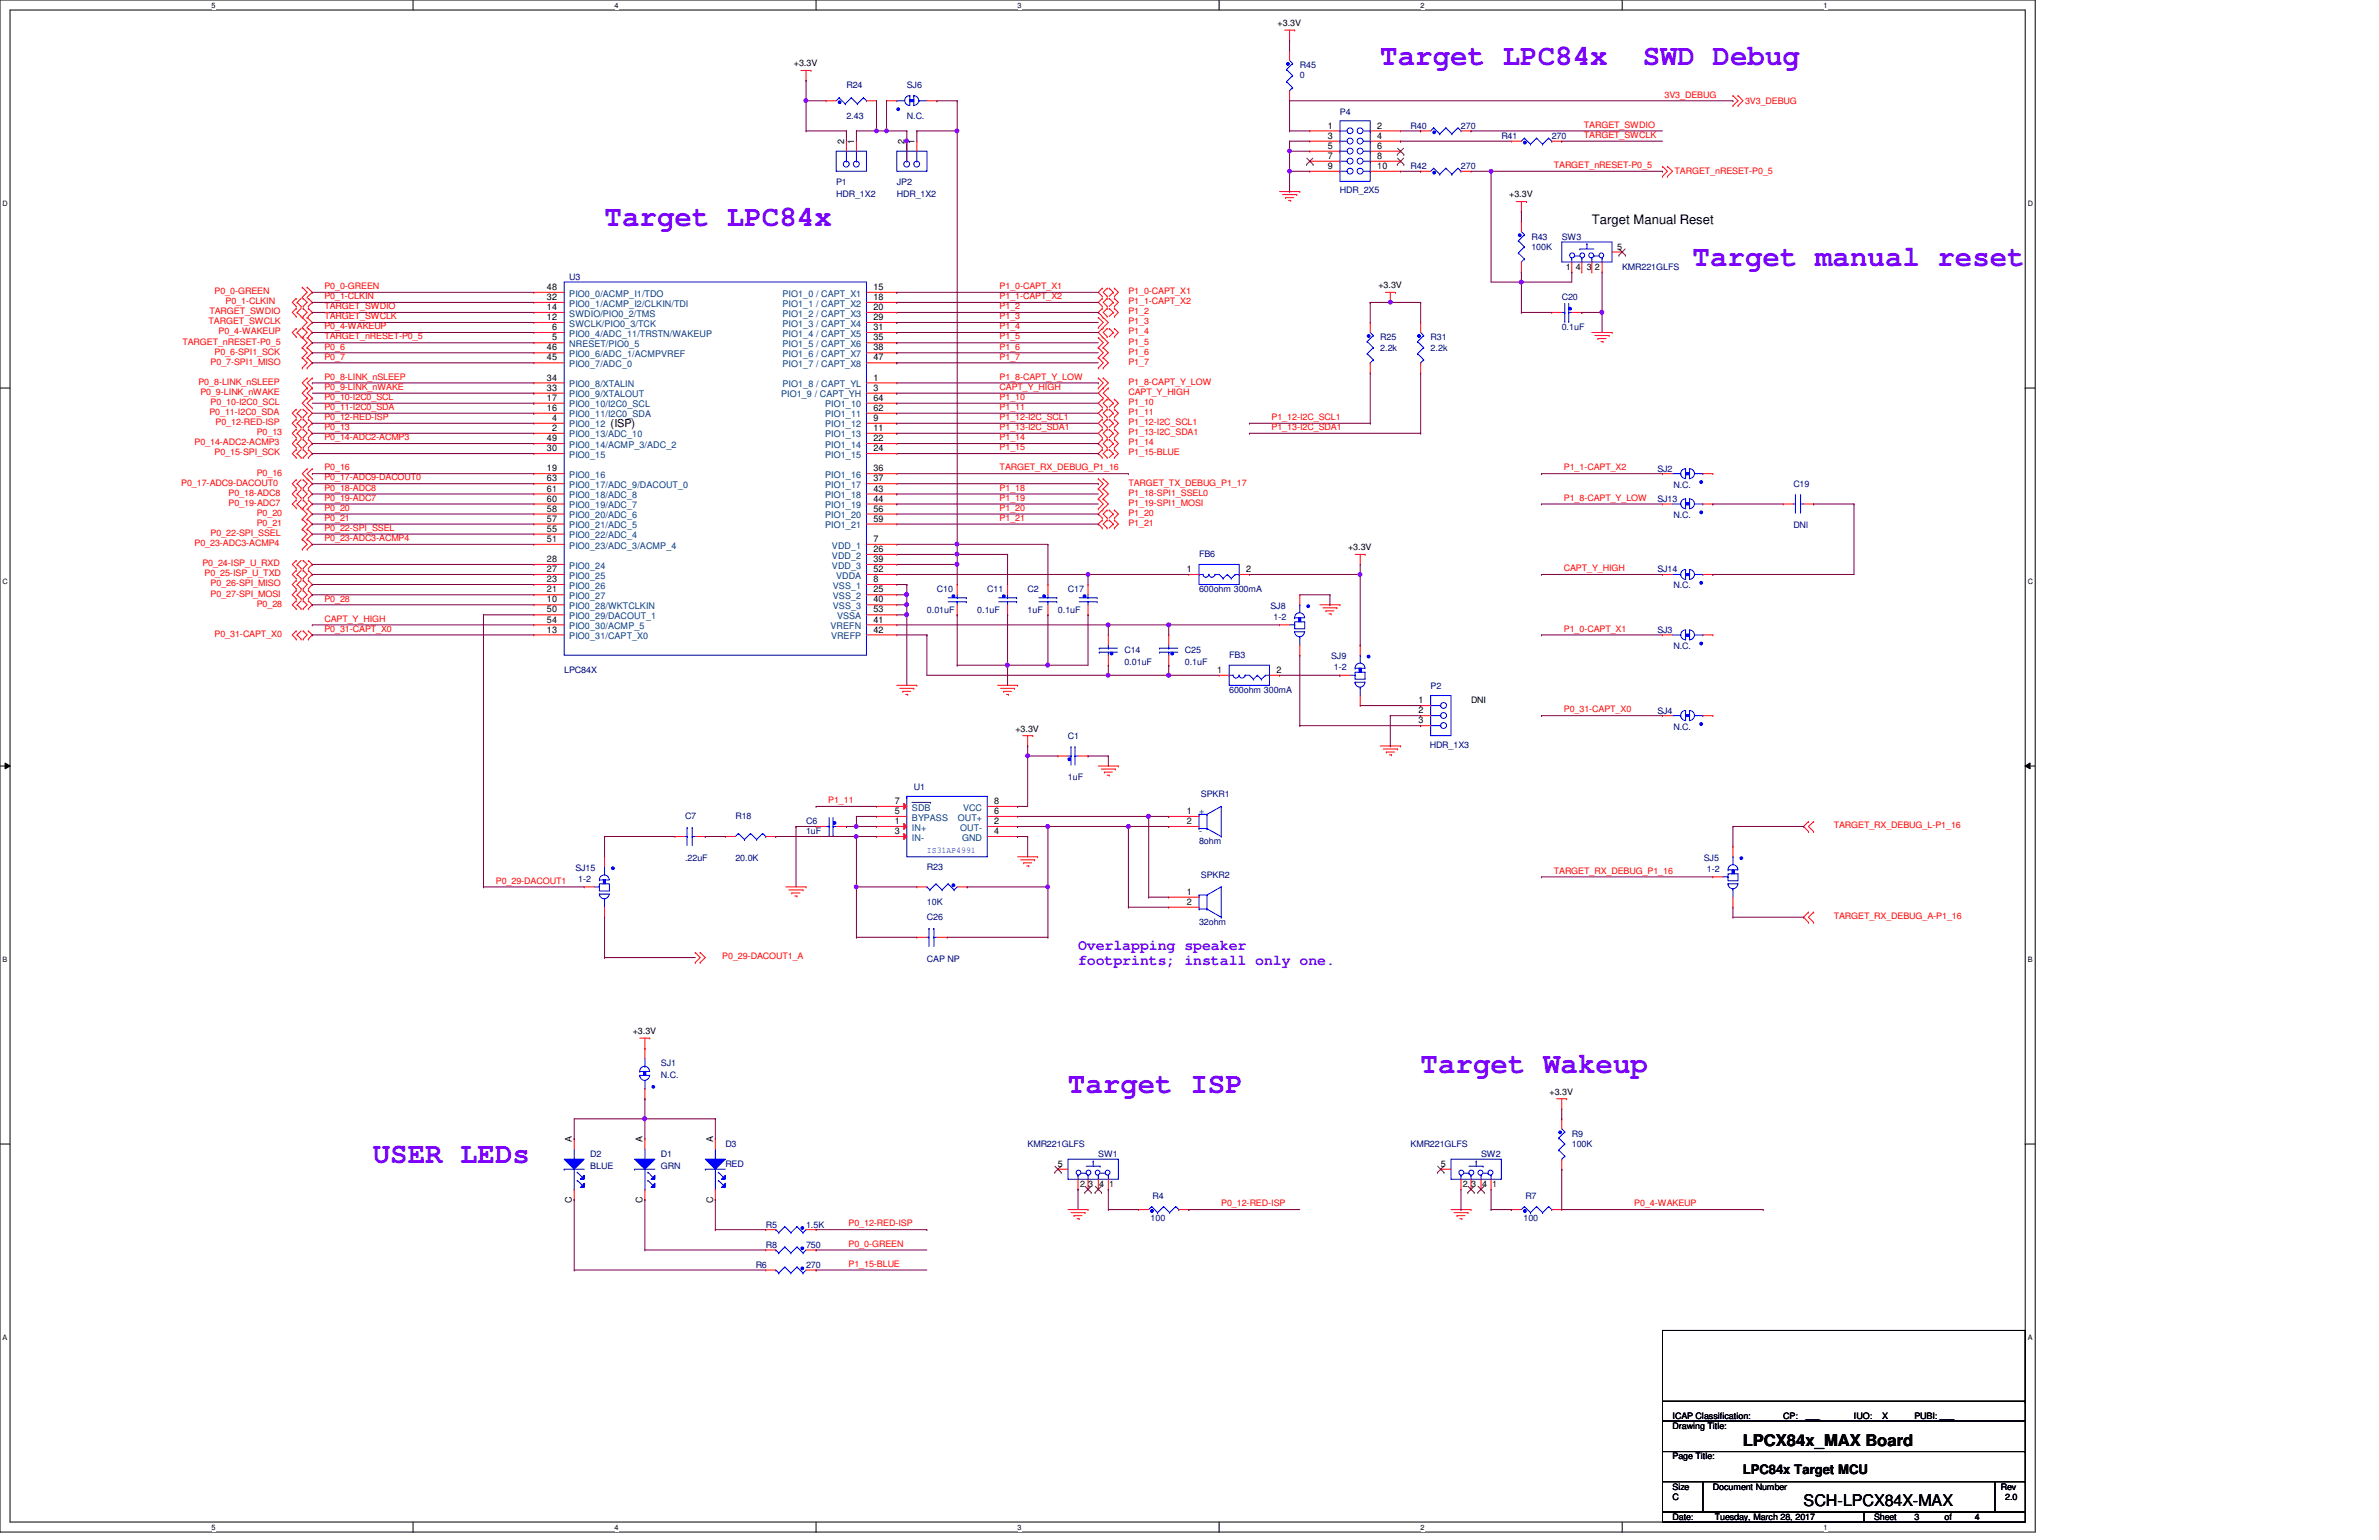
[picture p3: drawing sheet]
<svg xmlns="http://www.w3.org/2000/svg" width="432mm" height="279mm" viewBox="0 0 432 279" stroke-linecap="round" stroke-linejoin="round" font-family="sans-serif">
<defs><g id="words">
<g font-size="5.3" fill="#8000ff">
<text x="250.5" y="11.8">Target LPC84x</text>
<text x="298.2" y="11.8">SWD Debug</text>
<text x="109.7" y="41">Target LPC84x</text>
<text x="307.2" y="48.3">Target manual reset</text>
<text x="257.9" y="194.6">Target Wakeup</text>
<text x="193.8" y="198.3">Target ISP</text>
<text x="67.6" y="211.1">USER LEDs</text>
</g>
<g font-size="2.9">
<text x="316.4" y="262.4">LPCX84x_MAX Board</text>
<text x="327.4" y="273.3">SCH-LPCX84X-MAX</text>
</g>
<g font-size="2.7" fill="#8000ff">
<text x="195.7" y="172.3">Overlapping speaker</text>
<text x="195.7" y="175">footprints; install only one.</text>
</g>
<g font-size="2.4">
<text x="288.9" y="40.6">Target Manual Reset</text>
<text x="316.4" y="267.4">LPC84x Target MCU</text>
</g>
<text font-size="2" x="110.8" y="77.5">(ISP)</text>
<g font-size="1.7">
<text x="241" y="23.3">1</text>
<text x="250" y="23.3">2</text>
<text x="153.2" y="26.2" transform="rotate(-90 153.2 26.2)">2</text>
<text x="155" y="26.2" transform="rotate(-90 155 26.2)">1</text>
<text x="164.2" y="26.2" transform="rotate(-90 164.2 26.2)">2</text>
<text x="166" y="26.2" transform="rotate(-90 166 26.2)">1</text>
<text x="241" y="25.2">3</text>
<text x="241" y="27">5</text>
<text x="241" y="28.8">7</text>
<text x="250" y="25.2">4</text>
<text x="250" y="27">6</text>
<text x="250" y="28.8">8</text>
<text x="241" y="30.6">9</text>
<text x="250" y="30.6">10</text>
<text x="99.3" y="52.6">48</text>
<text x="158.5" y="52.6">15</text>
<text x="99.3" y="54.4">32</text>
<text x="99.3" y="56.3">14</text>
<text x="99.3" y="58.1">12</text>
<text x="100.2" y="59.9">6</text>
<text x="158.5" y="54.4">18</text>
<text x="158.5" y="56.3">20</text>
<text x="158.5" y="58.1">29</text>
<text x="158.5" y="59.9">31</text>
<text x="99.3" y="63.6">46</text>
<text x="99.3" y="65.4">45</text>
<text x="100.2" y="61.8">5</text>
<text x="158.5" y="61.8">35</text>
<text x="158.5" y="63.6">38</text>
<text x="158.5" y="65.4">47</text>
<text x="99.3" y="69">34</text>
<text x="99.3" y="70.9">33</text>
<text x="158.5" y="69">1</text>
<text x="158.5" y="70.9">3</text>
<text x="99.3" y="72.7">17</text>
<text x="99.3" y="74.5">16</text>
<text x="100.2" y="76.4">4</text>
<text x="158.5" y="72.7">64</text>
<text x="158.5" y="74.5">62</text>
<text x="158.5" y="76.4">9</text>
<text x="99.3" y="80.1">49</text>
<text x="99.3" y="81.9">30</text>
<text x="100.2" y="78.2">2</text>
<text x="158.5" y="78.2">11</text>
<text x="158.5" y="80.1">22</text>
<text x="158.5" y="81.9">24</text>
<text x="99.3" y="85.5">19</text>
<text x="99.3" y="87.3">63</text>
<text x="99.3" y="89.2">61</text>
<text x="158.5" y="85.5">36</text>
<text x="158.5" y="87.3">37</text>
<text x="158.5" y="89.2">43</text>
<text x="99.3" y="91">60</text>
<text x="99.3" y="92.8">58</text>
<text x="99.3" y="94.7">57</text>
<text x="158.5" y="91">44</text>
<text x="158.5" y="92.8">56</text>
<text x="158.5" y="94.7">59</text>
<text x="99.3" y="96.5">55</text>
<text x="99.3" y="98.3">51</text>
<text x="99.3" y="102">28</text>
<text x="158.5" y="98.3">7</text>
<text x="158.5" y="100.2">26</text>
<text x="158.5" y="102">39</text>
<text x="99.3" y="103.8">27</text>
<text x="99.3" y="105.6">23</text>
<text x="99.3" y="107.5">21</text>
<text x="158.5" y="103.8">52</text>
<text x="158.5" y="105.6">8</text>
<text x="158.5" y="107.5">25</text>
<text x="215.4" y="103.8">1</text>
<text x="226.2" y="103.8">2</text>
<text x="99.3" y="109.3">10</text>
<text x="99.3" y="111.1">50</text>
<text x="99.3" y="112.9">54</text>
<text x="158.5" y="109.3">40</text>
<text x="158.5" y="111.1">53</text>
<text x="158.5" y="112.9">41</text>
<text x="99.3" y="114.8">13</text>
<text x="158.5" y="114.8">42</text>
<text x="220.9" y="122.1">1</text>
<text x="231.7" y="122.1">2</text>
<text x="257.5" y="127.6">1</text>
<text x="257.5" y="129.4">2</text>
<text x="257.5" y="131.2">3</text>
<text x="162.4" y="145.9">7</text>
<text x="162.4" y="147.7">5</text>
<text x="162.4" y="149.5">1</text>
<text x="180.5" y="147.7">6</text>
<text x="180.5" y="145.9">8</text>
<text x="180.5" y="149.5">2</text>
<text x="215.4" y="147.7">1</text>
<text x="215.4" y="149.5">2</text>
<text x="162.4" y="151.3">3</text>
<text x="180.5" y="151.3">4</text>
<text x="215.4" y="162.3">1</text>
<text x="215.4" y="164.2">2</text>
<text x="103.8" y="207.2" transform="rotate(-90 103.8 207.2)">A</text>
<text x="116.6" y="207.2" transform="rotate(-90 116.6 207.2)">A</text>
<text x="129.4" y="207.2" transform="rotate(-90 129.4 207.2)">A</text>
<text x="103.8" y="218.2" transform="rotate(-90 103.8 218.2)">C</text>
<text x="116.6" y="218.2" transform="rotate(-90 116.6 218.2)">C</text>
<text x="129.4" y="218.2" transform="rotate(-90 129.4 218.2)">C</text>
</g>
<g font-size="1.7" fill="#004080">
<text x="103.3" y="53.8">PIO0_0/ACMP_I1/TDO</text>
<text x="142" y="53.8">PIO1_0 / CAPT_X1</text>
<text x="103.3" y="55.6">PIO0_1/ACMP_I2/CLKIN/TDI</text>
<text x="103.3" y="57.4">SWDIO/PIO0_2/TMS</text>
<text x="103.3" y="59.3">SWCLK/PIO0_3/TCK</text>
<text x="142" y="55.6">PIO1_1 / CAPT_X2</text>
<text x="142" y="57.4">PIO1_2 / CAPT_X3</text>
<text x="142" y="59.3">PIO1_3 / CAPT_X4</text>
<text x="103.3" y="61.1">PIO0_4/ADC_11/TRSTN/WAKEUP</text>
<text x="103.3" y="62.9">NRESET/PIO0_5</text>
<text x="103.3" y="64.8">PIO0_6/ADC_1/ACMPVREF</text>
<text x="142" y="61.1">PIO1_4 / CAPT_X5</text>
<text x="142" y="62.9">PIO1_5 / CAPT_X6</text>
<text x="142" y="64.8">PIO1_6 / CAPT_X7</text>
<text x="103.3" y="66.6">PIO0_7/ADC_0</text>
<text x="103.3" y="70.2">PIO0_8/XTALIN</text>
<text x="142" y="66.6">PIO1_7 / CAPT_X8</text>
<text x="142" y="70.2">PIO1_8 / CAPT_YL</text>
<text x="103.3" y="72.1">PIO0_9/XTALOUT</text>
<text x="103.3" y="73.9">PIO0_10/I2C0_SCL</text>
<text x="103.3" y="75.7">PIO0_11/I2C0_SDA</text>
<text x="103.3" y="77.6">PIO0_12</text>
<text x="141.8" y="72.1">PIO1_9 / CAPT_YH</text>
<text x="149.8" y="73.9">PIO1_10</text>
<text x="149.8" y="75.7">PIO1_11</text>
<text x="149.8" y="77.6">PIO1_12</text>
<text x="103.3" y="79.4">PIO0_13/ADC_10</text>
<text x="103.3" y="81.2">PIO0_14/ACMP_3/ADC_2</text>
<text x="103.3" y="83.1">PIO0_15</text>
<text x="149.8" y="79.4">PIO1_13</text>
<text x="149.8" y="81.2">PIO1_14</text>
<text x="149.8" y="83.1">PIO1_15</text>
<text x="103.3" y="86.7">PIO0_16</text>
<text x="103.3" y="88.5">PIO0_17/ADC_9/DACOUT_0</text>
<text x="149.8" y="86.7">PIO1_16</text>
<text x="149.8" y="88.5">PIO1_17</text>
<text x="103.3" y="90.4">PIO0_18/ADC_8</text>
<text x="103.3" y="92.2">PIO0_19/ADC_7</text>
<text x="103.3" y="94">PIO0_20/ADC_6</text>
<text x="103.3" y="95.8">PIO0_21/ADC_5</text>
<text x="149.8" y="90.4">PIO1_18</text>
<text x="149.8" y="92.2">PIO1_19</text>
<text x="149.8" y="94">PIO1_20</text>
<text x="149.8" y="95.8">PIO1_21</text>
<text x="103.3" y="97.7">PIO0_22/ADC_4</text>
<text x="103.3" y="99.5">PIO0_23/ADC_3/ACMP_4</text>
<text x="151" y="99.5">VDD_1</text>
<text x="151" y="101.3">VDD_2</text>
<text x="103.3" y="103.2">PIO0_24</text>
<text x="103.3" y="105">PIO0_25</text>
<text x="103.3" y="106.8">PIO0_26</text>
<text x="151" y="103.2">VDD_3</text>
<text x="151.2" y="106.8">VSS_1</text>
<text x="151.8" y="105">VDDA</text>
<text x="103.3" y="108.7">PIO0_27</text>
<text x="103.3" y="110.5">PIO0_28/WKTCLKIN</text>
<text x="103.3" y="112.3">PIO0_29/DACOUT_1</text>
<text x="151.2" y="108.7">VSS_2</text>
<text x="151.2" y="110.5">VSS_3</text>
<text x="151.9" y="112.3">VSSA</text>
<text x="103.3" y="114.1">PIO0_30/ACMP_5</text>
<text x="103.3" y="116">PIO0_31/CAPT_X0</text>
<text x="150.7" y="114.1">VREFN</text>
<text x="150.8" y="116">VREFP</text>
<text x="165.5" y="147.1">SDB</text>
<text x="165.5" y="148.9">BYPASS</text>
<text x="173.9" y="148.9">OUT+</text>
<text x="174.8" y="147.1">VCC</text>
<text x="165.5" y="150.7">IN+</text>
<text x="165.5" y="152.5">IN-</text>
<text x="174.3" y="150.7">OUT-</text>
<text x="174.6" y="152.5">GND</text>
</g>
<g font-size="1.6">
<text x="231.9" y="4.7">+3.3V</text>
<text x="144.1" y="12">+3.3V</text>
<text x="273.9" y="35.8">+3.3V</text>
<text x="293.5" y="45.3">5</text>
<text x="250.2" y="52.3">+3.3V</text>
<text x="284.2" y="49">1</text>
<text x="286" y="49">4</text>
<text x="288" y="49">3</text>
<text x="289.5" y="49">2</text>
<text x="244.7" y="99.8">+3.3V</text>
<text x="267" y="127.6">DNI</text>
<text x="184.3" y="132.8">+3.3V</text>
<text x="114.9" y="187.6">+3.3V</text>
<text x="281.3" y="198.6">+3.3V</text>
<text x="192" y="211.8">5</text>
<text x="196" y="215.4">2</text>
<text x="197.5" y="215.4">3</text>
<text x="199.5" y="215.4">4</text>
<text x="201.3" y="215.4">1</text>
<text x="261.5" y="211.8">5</text>
<text x="265.5" y="215.4">2</text>
<text x="267" y="215.4">3</text>
<text x="269" y="215.4">4</text>
<text x="270.8" y="215.4">1</text>
<text x="303.6" y="257.5">ICAP Classification:</text>
<text x="323.7" y="257.5">CP:</text>
<text x="327.7" y="257.3">___</text>
<text x="336.5" y="257.5">IUO:</text>
<text x="341.6" y="257.5">X</text>
<text x="347.5" y="257.5">PUBI: ___</text>
<text x="303.6" y="259.3">Drawing Title:</text>
<text x="303.6" y="264.8">Page Title:</text>
<text x="303.6" y="270.3">Size</text>
<text x="303.6" y="275.8">Date:</text>
<text x="303.6" y="272.1">C</text>
<text x="310.9" y="270.3">Document Number</text>
<text x="311.2" y="275.8">Tuesday, March 28, 2017</text>
<text x="340.1" y="275.8">Sheet</text>
<text x="347.5" y="275.8">3</text>
<text x="352.9" y="275.8">of</text>
<text x="358.4" y="275.8">4</text>
<text x="363.2" y="270.3">Rev</text>
<text x="363.9" y="272.1">2.0</text>
</g>
<g font-size="1.6" fill="#000080">
<text x="153.6" y="16">R24</text>
<text x="164.6" y="16">SJ6</text>
<text x="235.9" y="12.4">R45</text>
<text x="235.9" y="14.2">0</text>
<text x="153.6" y="21.5">2.43</text>
<text x="164.6" y="21.5">N.C.</text>
<text x="243.2" y="20.8">P4</text>
<text x="256" y="23.4">R40</text>
<text x="265.2" y="23.4">270</text>
<text x="272.5" y="25.2">R41</text>
<text x="281.6" y="25.2">270</text>
<text x="151.8" y="33.6">P1</text>
<text x="151.8" y="35.8">HDR_1X2</text>
<text x="162.8" y="33.6">JP2</text>
<text x="162.8" y="35.8">HDR_1X2</text>
<text x="243.2" y="35.1">HDR_2X5</text>
<text x="256" y="30.7">R42</text>
<text x="265.2" y="30.7">270</text>
<text x="278" y="43.5">R43</text>
<text x="278" y="45.3">100K</text>
<text x="283.5" y="43.5">SW3</text>
<text x="103.3" y="50.8">U3</text>
<text x="294.4" y="49">KMR221GLFS</text>
<text x="283.5" y="54.5">C20</text>
<text x="283.5" y="59.9">0.1uF</text>
<text x="250.5" y="61.8">R25</text>
<text x="250.5" y="63.6">2.2k</text>
<text x="259.7" y="61.8">R31</text>
<text x="259.7" y="63.6">2.2k</text>
<text x="300.8" y="85.6">SJ2</text>
<text x="303.7" y="88.5">N.C.</text>
<text x="325.5" y="88.3">C19</text>
<text x="300.8" y="91.1">SJ13</text>
<text x="303.7" y="94">N.C.</text>
<text x="325.5" y="95.8">DNI</text>
<text x="217.6" y="101.1">FB6</text>
<text x="170.1" y="107.5">C10</text>
<text x="179.2" y="107.5">C11</text>
<text x="186.5" y="107.5">C2</text>
<text x="193.8" y="107.5">C17</text>
<text x="217.6" y="107.5">600ohm 300mA</text>
<text x="300.8" y="103.8">SJ14</text>
<text x="303.7" y="106.8">N.C.</text>
<text x="168.2" y="111.2">0.01uF</text>
<text x="177.4" y="111.2">0.1uF</text>
<text x="186.5" y="111.2">1uF</text>
<text x="192" y="111.2">0.1uF</text>
<text x="230.6" y="110.4">SJ8</text>
<text x="231.1" y="112.4">1-2</text>
<text x="204.1" y="118.5">C14</text>
<text x="215.1" y="118.5">C25</text>
<text x="223.1" y="119.4">FB3</text>
<text x="241.6" y="119.6">SJ9</text>
<text x="300.8" y="114.8">SJ3</text>
<text x="303.7" y="117.7">N.C.</text>
<text x="102.4" y="122.1">LPC84X</text>
<text x="204.1" y="120.6">0.01uF</text>
<text x="215.1" y="120.6">0.1uF</text>
<text x="223.1" y="125.8">600ohm 300mA</text>
<text x="242.1" y="121.6">1-2</text>
<text x="259.7" y="125.1">P2</text>
<text x="300.8" y="129.5">SJ4</text>
<text x="193.8" y="134">C1</text>
<text x="259.5" y="135.7">HDR_1X3</text>
<text x="303.7" y="132.4">N.C.</text>
<text x="165.9" y="143.3">U1</text>
<text x="193.8" y="141.5">1uF</text>
<text x="124.3" y="148.6">C7</text>
<text x="133.5" y="148.6">R18</text>
<text x="146.3" y="149.6">C6</text>
<text x="218" y="144.6">SPKR1</text>
<text x="146.3" y="151.4">1uF</text>
<text x="217.6" y="153.2">8ohm</text>
<text x="104.4" y="158">SJ15</text>
<text x="104.9" y="160">1-2</text>
<text x="124.3" y="156.2">.22uF</text>
<text x="133.5" y="156.2">20.0K</text>
<text x="168.2" y="157.8">R23</text>
<text x="218" y="159.3">SPKR2</text>
<text x="309.2" y="156.2">SJ5</text>
<text x="309.8" y="158.2">1-2</text>
<text x="168.2" y="166.9">C26</text>
<text x="168.2" y="164.2">10K</text>
<text x="217.6" y="167.9">32ohm</text>
<text x="168.2" y="174.5">CAP NP</text>
<text x="120" y="193.5">SJ1</text>
<text x="120" y="195.7">N.C.</text>
<text x="107.1" y="209.9">D2</text>
<text x="120" y="209.9">D1</text>
<text x="131.7" y="208.1">D3</text>
<text x="186.5" y="208.1">KMR221GLFS</text>
<text x="199.3" y="209.9">SW1</text>
<text x="256" y="208.1">KMR221GLFS</text>
<text x="268.8" y="209.9">SW2</text>
<text x="285.3" y="206.2">R9</text>
<text x="285.3" y="208.1">100K</text>
<text x="107.1" y="212.1">BLUE</text>
<text x="120" y="212.1">GRN</text>
<text x="131.7" y="211.8">RED</text>
<text x="208.8" y="221.6">100</text>
<text x="209.2" y="217.6">R4</text>
<text x="276.5" y="221.6">100</text>
<text x="276.9" y="217.6">R7</text>
<text x="139" y="222.7">R5</text>
<text x="139" y="226.4">R8</text>
<text x="146.3" y="222.7">1.5K</text>
<text x="146.3" y="226.4">750</text>
<text x="137.2" y="230">R6</text>
<text x="146.3" y="230">270</text>
</g>
<g font-size="1.6" fill="#f00">
<text x="302.1" y="17.7">3V3_DEBUG</text>
<text x="287.5" y="23.2">TARGET_SWDIO</text>
<text x="316.7" y="18.8">3V3_DEBUG</text>
<text x="287.5" y="25">TARGET_SWCLK</text>
<text x="282" y="30.5">TARGET_nRESET-P0_5</text>
<text x="304" y="31.6">TARGET_nRESET-P0_5</text>
<text x="38.9" y="53.4">P0_0-GREEN</text>
<text x="58.9" y="52.5">P0_0-GREEN</text>
<text x="181.4" y="52.5">P1_0-CAPT_X1</text>
<text x="204.8" y="53.4">P1_0-CAPT_X1</text>
<text x="37.8" y="58.8">TARGET_SWCLK</text>
<text x="38" y="57">TARGET_SWDIO</text>
<text x="40.9" y="55.2">P0_1-CLKIN</text>
<text x="58.9" y="56.1">TARGET_SWDIO</text>
<text x="58.9" y="57.9">TARGET_SWCLK</text>
<text x="58.9" y="59.7">P0_4-WAKEUP</text>
<text x="58.9" y="54.3">P0_1-CLKIN</text>
<text x="181.4" y="54.3">P1_1-CAPT_X2</text>
<text x="181.4" y="59.7">P1_4</text>
<text x="181.4" y="57.9">P1_3</text>
<text x="181.4" y="56.1">P1_2</text>
<text x="204.8" y="58.8">P1_3</text>
<text x="204.8" y="57">P1_2</text>
<text x="204.8" y="55.2">P1_1-CAPT_X2</text>
<text x="33.1" y="62.5">TARGET_nRESET-P0_5</text>
<text x="38.9" y="64.3">P0_6-SPI1_SCK</text>
<text x="39.7" y="60.7">P0_4-WAKEUP</text>
<text x="58.9" y="61.6">TARGET_nRESET-P0_5</text>
<text x="58.9" y="63.4">P0_6</text>
<text x="58.9" y="65.2">P0_7</text>
<text x="181.4" y="61.6">P1_5</text>
<text x="181.4" y="63.4">P1_6</text>
<text x="181.4" y="65.2">P1_7</text>
<text x="204.8" y="62.5">P1_5</text>
<text x="204.8" y="64.3">P1_6</text>
<text x="204.8" y="60.7">P1_4</text>
<text x="36" y="69.8">P0_8-LINK_nSLEEP</text>
<text x="36.4" y="71.7">P0_9-LINK_nWAKE</text>
<text x="38.2" y="66.2">P0_7-SPI1_MISO</text>
<text x="58.9" y="68.9">P0_8-LINK_nSLEEP</text>
<text x="58.9" y="70.7">P0_9-LINK_nWAKE</text>
<text x="181.4" y="68.9">P1_8-CAPT_Y_LOW</text>
<text x="181.4" y="70.7">CAPT_Y_HIGH</text>
<text x="204.8" y="71.7">CAPT_Y_HIGH</text>
<text x="204.8" y="69.8">P1_8-CAPT_Y_LOW</text>
<text x="204.8" y="66.2">P1_7</text>
<text x="38" y="75.3">P0_11-I2C0_SDA</text>
<text x="38.2" y="73.5">P0_10-I2C0_SCL</text>
<text x="39.1" y="77.1">P0_12-RED-ISP</text>
<text x="58.9" y="76.2">P0_12-RED-ISP</text>
<text x="58.9" y="72.6">P0_10-I2C0_SCL</text>
<text x="58.9" y="74.4">P0_11-I2C0_SDA</text>
<text x="181.4" y="76.2">P1_12-I2C_SCL1</text>
<text x="181.4" y="72.6">P1_10</text>
<text x="181.4" y="74.4">P1_11</text>
<text x="204.8" y="77.1">P1_12-I2C_SCL1</text>
<text x="204.8" y="73.5">P1_10</text>
<text x="204.8" y="75.3">P1_11</text>
<text x="230.8" y="76.2">P1_12-I2C_SCL1</text>
<text x="35.3" y="80.8">P0_14-ADC2-ACMP3</text>
<text x="38.9" y="82.6">P0_15-SPI_SCK</text>
<text x="46.6" y="79">P0_13</text>
<text x="58.9" y="78">P0_13</text>
<text x="58.9" y="79.9">P0_14-ADC2-ACMP3</text>
<text x="181.4" y="78">P1_13-I2C_SDA1</text>
<text x="181.4" y="81.7">P1_15</text>
<text x="181.4" y="79.9">P1_14</text>
<text x="204.8" y="79">P1_13-I2C_SDA1</text>
<text x="204.8" y="82.6">P1_15-BLUE</text>
<text x="204.8" y="80.8">P1_14</text>
<text x="230.8" y="78">P1_13-I2C_SDA1</text>
<text x="32.9" y="88.1">P0_17-ADC9-DACOUT0</text>
<text x="41.5" y="90">P0_18-ADC8</text>
<text x="46.6" y="86.3">P0_16</text>
<text x="58.9" y="87.2">P0_17-ADC9-DACOUT0</text>
<text x="58.9" y="85.3">P0_16</text>
<text x="58.9" y="89">P0_18-ADC8</text>
<text x="181.4" y="85.3">TARGET_RX_DEBUG_P1_16</text>
<text x="181.4" y="89">P1_18</text>
<text x="204.8" y="88.1">TARGET_TX_DEBUG_P1_17</text>
<text x="204.8" y="90">P1_18-SPI1_SSEL0</text>
<text x="283.8" y="85.3">P1_1-CAPT_X2</text>
<text x="41.5" y="91.8">P0_19-ADC7</text>
<text x="46.6" y="93.6">P0_20</text>
<text x="46.6" y="95.4">P0_21</text>
<text x="58.9" y="94.5">P0_21</text>
<text x="58.9" y="92.7">P0_20</text>
<text x="58.9" y="90.8">P0_19-ADC7</text>
<text x="181.4" y="90.8">P1_19</text>
<text x="181.4" y="92.7">P1_20</text>
<text x="181.4" y="94.5">P1_21</text>
<text x="204.8" y="91.8">P1_19-SPI1_MOSI</text>
<text x="204.8" y="93.6">P1_20</text>
<text x="204.8" y="95.4">P1_21</text>
<text x="283.8" y="90.8">P1_8-CAPT_Y_LOW</text>
<text x="35.3" y="99.1">P0_23-ADC3-ACMP4</text>
<text x="38.2" y="97.2">P0_22-SPI_SSEL</text>
<text x="58.9" y="98.2">P0_23-ADC3-ACMP4</text>
<text x="58.9" y="96.3">P0_22-SPI_SSEL</text>
<text x="36.7" y="102.7">P0_24-ISP_U_RXD</text>
<text x="37.1" y="104.6">P0_25-ISP_U_TXD</text>
<text x="38.2" y="106.4">P0_26-SPI_MISO</text>
<text x="283.8" y="103.6">CAPT_Y_HIGH</text>
<text x="38.2" y="108.2">P0_27-SPI_MOSI</text>
<text x="46.6" y="110.1">P0_28</text>
<text x="58.9" y="112.8">CAPT_Y_HIGH</text>
<text x="58.9" y="109.1">P0_28</text>
<text x="38.9" y="115.5">P0_31-CAPT_X0</text>
<text x="58.9" y="114.6">P0_31-CAPT_X0</text>
<text x="283.8" y="114.6">P1_0-CAPT_X1</text>
<text x="283.8" y="129.2">P0_31-CAPT_X0</text>
<text x="150.3" y="145.7">P1_11</text>
<text x="332.8" y="150.3">TARGET_RX_DEBUG_L-P1_16</text>
<text x="90" y="160.3">P0_29-DACOUT1</text>
<text x="282" y="158.5">TARGET_RX_DEBUG_P1_16</text>
<text x="332.8" y="166.8">TARGET_RX_DEBUG_A-P1_16</text>
<text x="131.1" y="174.1">P0_29-DACOUT1_A</text>
<text x="221.7" y="218.9">P0_12-RED-ISP</text>
<text x="296.6" y="218.9">P0_4-WAKEUP</text>
<text x="154" y="222.5">P0_12-RED-ISP</text>
<text x="154" y="226.2">P0_0-GREEN</text>
<text x="154" y="229.8">P1_15-BLUE</text>
</g>
<g font-size="1.6" fill="#004080">
<text x="217.6" y="147.7">+</text>
<text x="217.6" y="151.4">-</text>
</g>
<text font-size="1.6" fill="#00f" x="168.2" y="154.7">IS31AP4991</text>
<g font-size="1.3">
<text x="38.4" y="1.4">5</text>
<text x="111.5" y="1.4">4</text>
<text x="184.7" y="1.4">3</text>
<text x="257.9" y="1.4">2</text>
<text x="331" y="1.4">1</text>
<text x=".5" y="37.3">D</text>
<text x="368" y="37.3">D</text>
<text x=".5" y="105.9">C</text>
<text x="368" y="105.9">C</text>
<text x=".5" y="174.5">B</text>
<text x="368" y="174.5">B</text>
<text x=".5" y="243">A</text>
<text x="368" y="243">A</text>
<text x="38.4" y="277.5">5</text>
<text x="111.5" y="277.5">4</text>
<text x="184.7" y="277.5">3</text>
<text x="257.9" y="277.5">2</text>
<text x="331" y="277.5">1</text>
</g>
</g></defs>
<path d="M0 0h369.4v278h-369.4zM1.8 1.8h365.8v274.3h-365.8z" fill="none" stroke="#000" stroke-width=".18"/>
<g fill="#fff">
<path d="M38.4 .2h.7v1.5h-.7z"/>
<path d="M38.4 276.4h.7v1.4h-.7z"/>
</g>
<path d="M75 0v1.8M75 276.1v1.9" fill="none" stroke="#000" stroke-width=".18"/>
<g fill="#fff">
<path d="M111.5 .2h.8v1.5h-.8z"/>
<path d="M111.5 276.4h.8v1.4h-.8z"/>
</g>
<path d="M148.1 0v1.8M148.1 276.1v1.9" fill="none" stroke="#000" stroke-width=".18"/>
<g fill="#fff">
<path d="M184.7 .2h.7v1.5h-.7z"/>
<path d="M184.7 276.4h.7v1.4h-.7z"/>
</g>
<path d="M221.3 0v1.8M221.3 276.1v1.9" fill="none" stroke="#000" stroke-width=".18"/>
<g fill="#fff">
<path d="M257.9 .2h.7v1.5h-.7z"/>
<path d="M257.9 276.4h.7v1.4h-.7z"/>
</g>
<path d="M294.4 0v1.8M294.4 276.1v1.9" fill="none" stroke="#000" stroke-width=".18"/>
<g fill="#fff">
<path d="M331 .2h.7v1.5h-.7z"/>
<path d="M331 276.4h.7v1.4h-.7z"/>
<path d="M.5 36.1h.9v1.5h-.9z"/>
<path d="M368 36.1h1v1.5h-1z"/>
<path d="M.5 104.7h.9v1.5h-.9z"/>
<path d="M368 104.7h1v1.5h-1z"/>
</g>
<path d="M0 70.4h1.8M367.6 70.4h1.8" fill="none" stroke="#000" stroke-width=".18"/>
<g fill="#fff">
<path d="M.5 173.3h.8v1.5h-.8z"/>
<path d="M368 173.3h.9v1.5h-.9z"/>
</g>
<path d="M0 139h1.8M.9 138.4l.9 .6-.9 .5zM367.6 139l.9-.6v1.1zM367.6 139h1.8" fill="none" stroke="#000" stroke-width=".18"/>
<path d="M.9 138.4l.9 .6-.9 .5zM367.6 139l.9-.6v1.1z" fill="#000"/>
<g fill="#fff">
<path d="M.5 241.9h.8v1.4h-.8z"/>
<path d="M368 241.9h.9v1.4h-.9z"/>
</g>
<path d="M0 207.6h1.8M367.6 207.6h1.8M301.8 257.9h65.8v5.5h-65.8zM301.8 241.4h65.8v16.5h-65.8zM301.8 254.2h65.8M367.6 254.2h.1M301.8 263.4h65.8v5.4h-65.8zM301.8 268.8h7.3v5.5h-7.3zM301.8 274.3h36.5v1.8h-36.5zM309.1 268.8h53v5.5h-53zM338.3 274.3h29.3v1.8h-29.3zM362.1 268.8h5.5v5.5h-5.5z" fill="none" stroke="#000" stroke-width=".18"/>
<g fill="none" stroke="#f00" stroke-width=".18">
<path d="M145.4 12.8h1.8M146.3 14.6h.1M146.3 12.8v1.8M147.2 12.8h.1M233.2 5.5h1.8M234.1 7.3h.1M234.1 5.5v1.8M235 5.5h.1M314.5 19.2h.1M314.5 17.4h.1M314.5 17.4l1 .9-1 .9M315.5 17.4h.1"/>
<path d="M315.5 19.2h.1M315.5 17.4l.9 .9-.9 .9M232.2 34.8h3.7M232.8 35.3h2.6M233.3 35.9h.1M233.3 35.9h1.5M233.9 36.4h.4M234.3 36.4h.1M235.4 35.3h.1M235.9 34.8h.1M275.2 36.6h1.9M276.1 38.4h.1"/>
<path d="M276.1 36.6v1.8M277.1 36.6h.1M301.8 32h.1M301.8 30.2h.1M301.8 30.2l.8 .9-.8 .9M302.6 30.2h.1M302.6 32h.1M302.6 30.2l1 .9-1 .9M53.8 54.1h.1M53.8 55.6h.1M53.8 56h.1M53.8 57.4h.1"/>
<path d="M53.8 59.6h.1M53.8 54.1l-.8 .8 .8 .7M53.8 59.6l-.8 .7 .8 .8M53.8 56l-.8 .7 .8 .7M53.9 54.9h.1M53.9 56.7h.1M53.9 54.9l.8 .7M53.9 56.7l.8 .7M54.7 55.6h.1M54.7 57.4h.1M54.7 54.1l-.8 .8M54.7 56l-.8 .7"/>
<path d="M54.7 59.6l-.8 .7M54.9 52.1h.1M54.9 53.9h.1M54.9 57.6h.1M54.9 59.4h.1M54.9 52.1l.9 .9-.9 .9M54.9 57.6l.9 .9-.9 .9M55 55.6h.1M55 54.1h.1M55 57.4h.1M55 56h.1M55 59.6h.1"/>
<path d="M55 54.1l.8 .8-.8 .7M55 56l.8 .7-.8 .7M55 59.6l.8 .7-.8 .8M55.8 53.9h.1M55.8 52.1h.1M55.8 59.4h.1M55.8 57.6h.1M55.8 52.1l.9 .9-.9 .9M55.8 57.6l.9 .9-.9 .9M56 55.6h.1M56 54.1h.1M56 57.4h.1"/>
<path d="M56 56h.1M56 59.6h.1M56 54.1l.7 .8-.7 .7M56 56l.7 .7-.7 .7M56 59.6l.7 .7-.7 .8M199.3 59.4h.1M199.3 57.6h.1M199.3 57.6l.9 .9-.9 .9M200.1 56h.1M200.1 57.4h.1M200.1 52.3h.1M200.1 53.8h.1"/>
<path d="M200.1 54.1h.1M200.1 55.6h.1M200.1 59.6h.1M200.1 59.6l-.8 .7 .8 .8M200.1 56l-.8 .7 .8 .7M200.1 52.3l-.8 .7 .8 .8M200.1 54.1l-.8 .8 .8 .7M200.2 57.6h.1M200.2 59.4h.1M200.2 57.6l1 .9-1 .9M201 56h.1M201 57.4h.1"/>
<path d="M201 52.3h.1M201 53.8h.1M201 54.1h.1M201 55.6h.1M201 59.6h.1M201 56l-.8 .7 .8 .7M201 54.1l-.8 .8 .8 .7M201 52.3l-.8 .7 .8 .8M201 59.6l-.8 .7 .8 .8M201.3 56h.1M201.3 52.3h.1M201.3 54.1h.1"/>
<path d="M201.3 59.6h.1M201.3 59.6l.8 .7M201.3 56l.8 .7M201.3 54.1l.8 .8M201.3 52.3l.8 .7M202.1 56.7h.1M202.1 53h.1M202.1 54.9h.1M202.1 54.9l-.8 .7M202.1 56.7l-.8 .7M202.1 53l-.8 .8M202.3 57.4h.1"/>
<path d="M202.3 56h.1M202.3 53.8h.1M202.3 52.3h.1M202.3 55.6h.1M202.3 54.1h.1M202.3 59.6h.1M202.3 56l.7 .7-.7 .7M202.3 52.3l.7 .7-.7 .8M202.3 54.1l.7 .8-.7 .7M202.3 59.6l.7 .7-.7 .8M251.5 53h1.8M252.3 54.9h.1"/>
<path d="M252.3 53v1.9M253.3 53h.1M53.8 61.1h.1M53.8 76.1h.1M53.8 77.5h.1M53.8 74.3h.1M53.8 75.7h.1M53.8 77.9h.1M53.8 79.4h.1M53.8 79.7h.1M53.8 76.1l-.8 .7 .8 .7M53.8 77.9l-.8 .7 .8 .8"/>
<path d="M53.8 74.3l-.8 .7 .8 .7M53.8 79.7l-.8 .8 .8 .7M53.9 60.3h.1M53.9 76.8h.1M53.9 75h.1M53.9 78.6h.1M53.9 60.3l.8 .8M53.9 75l.8 .7M53.9 76.8l.8 .7M53.9 78.6l.8 .8M54.7 61.1h.1M54.7 77.5h.1"/>
<path d="M54.7 75.7h.1M54.7 79.4h.1M54.7 77.9l-.8 .7M54.7 76.1l-.8 .7M54.7 74.3l-.8 .7M54.7 79.7l-.8 .8M54.9 61.3h.1M54.9 63.1h.1M54.9 64.9h.1M54.9 66.8h.1M54.9 61.3l.9 .9-.9 .9M54.9 63.1l.9 .9-.9 .9"/>
<path d="M54.9 64.9l.9 .9-.9 1M55 61.1h.1M55 77.5h.1M55 76.1h.1M55 75.7h.1M55 74.3h.1M55 79.4h.1M55 77.9h.1M55 79.7h.1M55 76.1l.8 .7-.8 .7M55 74.3l.8 .7-.8 .7M55 77.9l.8 .7-.8 .8"/>
<path d="M55 79.7l.8 .8-.8 .7M55.8 70.4h.1M55.8 68.6h.1M55.8 72.2h.1M55.8 63.1h.1M55.8 61.3h.1M55.8 64.9h.1M55.8 74h.1M55.8 66.8h.1M55.8 68.6l-.9 .9 .9 .9M55.8 70.4l-.9 .9 .9 .9M55.8 61.3l.9 .9-.9 .9"/>
<path d="M55.8 63.1l.9 .9-.9 .9M55.8 72.2l-.9 1 .9 .8M55.8 64.9l.9 .9-.9 1M56 61.1h.1M56 77.5h.1M56 76.1h.1M56 75.7h.1M56 74.3h.1M56 79.4h.1M56 77.9h.1M56 79.7h.1M56 76.1l.7 .7-.7 .7"/>
<path d="M56 74.3l.7 .7-.7 .7M56 77.9l.7 .7-.7 .8M56 79.7l.7 .8-.7 .7M56.7 68.6h.1M56.7 70.4h.1M56.7 72.2h.1M56.7 74h.1M56.7 68.6l-.9 .9 .9 .9M56.7 70.4l-.9 .9 .9 .9M56.7 72.2l-.9 1 .9 .8M199.3 70.4h.1M199.3 68.6h.1"/>
<path d="M199.3 63.1h.1M199.3 61.3h.1M199.3 66.8h.1M199.3 64.9h.1M199.3 68.6l.9 .9-.9 .9M199.3 61.3l.9 .9-.9 .9M199.3 64.9l.9 .9-.9 1M199.3 63.1l.9 .9-.9 .9M200.1 77.9h.1M200.1 79.4h.1M200.1 76.1h.1M200.1 77.5h.1"/>
<path d="M200.1 72.4h.1M200.1 73.9h.1M200.1 74.3h.1M200.1 75.7h.1M200.1 61.1h.1M200.1 79.7h.1M200.1 77.9l-.8 .7 .8 .8M200.1 74.3l-.8 .7 .8 .7M200.1 76.1l-.8 .7 .8 .7M200.1 72.4l-.8 .8 .8 .7M200.1 79.7l-.8 .8 .8 .7M200.2 70.4h.1"/>
<path d="M200.2 72.2h.1M200.2 68.6h.1M200.2 61.3h.1M200.2 63.1h.1M200.2 64.9h.1M200.2 66.8h.1M200.2 70.4l-.9 .9 .9 .9M200.2 68.6l1 .9-1 .9M200.2 61.3l1 .9-1 .9M200.2 64.9l1 .9-1 1M200.2 63.1l1 .9-1 .9M201 77.9h.1"/>
<path d="M201 79.4h.1M201 76.1h.1M201 77.5h.1M201 72.4h.1M201 73.9h.1M201 74.3h.1M201 75.7h.1M201 61.1h.1M201 79.7h.1M201 77.9l-.8 .7 .8 .8M201 76.1l-.8 .7 .8 .7M201 74.3l-.8 .7 .8 .7"/>
<path d="M201 72.4l-.8 .8 .8 .7M201 79.7l-.8 .8 .8 .7M201.2 72.2h.1M201.2 70.4h.1M201.2 70.4l-1 .9 1 .9M201.3 77.9h.1M201.3 76.1h.1M201.3 72.4h.1M201.3 74.3h.1M201.3 79.7h.1M201.3 77.9l.8 .7M201.3 76.1l.8 .7"/>
<path d="M201.3 74.3l.8 .7M201.3 72.4l.8 .8M201.3 79.7l.8 .8M202.1 78.6h.1M202.1 76.8h.1M202.1 73.2h.1M202.1 75h.1M202.1 60.3h.1M202.1 76.8l-.8 .7M202.1 78.6l-.8 .8M202.1 75l-.8 .7M202.1 73.2l-.8 .7"/>
<path d="M202.1 60.3l-.8 .8M202.3 79.4h.1M202.3 77.9h.1M202.3 77.5h.1M202.3 76.1h.1M202.3 73.9h.1M202.3 72.4h.1M202.3 75.7h.1M202.3 74.3h.1M202.3 61.1h.1M202.3 79.7h.1M202.3 74.3l.7 .7-.7 .7"/>
<path d="M202.3 77.9l.7 .7-.7 .8M202.3 72.4l.7 .8-.7 .7M202.3 76.1l.7 .7-.7 .7M202.3 79.7l.7 .8-.7 .7M288.9 60.3h3.7M289.5 60.9h2.6M290 61.4h.1M290 61.4h1.5M290.6 62h.4M291 62h.1M292.1 60.9h.1M292.6 60.3h.1"/>
<path d="M53.8 87h.1M53.8 88.5h.1M53.8 81.2h.1M53.8 90.7h.1M53.8 92.2h.1M53.8 88.9h.1M53.8 90.3h.1M53.8 81.6h.1M53.8 83h.1M53.8 87l-.8 .8 .8 .7M53.8 88.9l-.8 .7 .8 .7M53.8 90.7l-.8 .7 .8 .8"/>
<path d="M53.8 81.6l-.8 .7 .8 .7M53.9 87.8h.1M53.9 80.5h.1M53.9 91.4h.1M53.9 89.6h.1M53.9 82.3h.1M53.9 87.8l.8 .7M53.9 80.5l.8 .7M53.9 89.6l.8 .7M53.9 91.4l.8 .8M53.9 82.3l.8 .7M54.7 88.5h.1"/>
<path d="M54.7 81.2h.1M54.7 92.2h.1M54.7 90.3h.1M54.7 83h.1M54.7 87l-.8 .8M54.7 81.6l-.8 .7M54.7 90.7l-.8 .7M54.7 88.9l-.8 .7M54.9 92.3h.1M54.9 94.2h.1M54.9 96h.1M54.9 97.8h.1"/>
<path d="M54.9 99.7h.1M54.9 92.3l.9 1-.9 .9M54.9 94.2l.9 .9-.9 .9M54.9 96l.9 .9-.9 .9M54.9 97.8l.9 1-.9 .9M55 88.5h.1M55 87h.1M55 81.2h.1M55 92.2h.1M55 90.7h.1M55 90.3h.1M55 88.9h.1"/>
<path d="M55 83h.1M55 81.6h.1M55 87l.8 .8-.8 .7M55 81.6l.8 .7-.8 .7M55 90.7l.8 .7-.8 .8M55 88.9l.8 .7-.8 .7M55.8 94.2h.1M55.8 92.3h.1M55.8 96h.1M55.8 97.8h.1M55.8 99.7h.1M55.8 86.9h.1"/>
<path d="M55.8 85h.1M55.8 85l-.9 .9 .9 1M55.8 92.3l.9 1-.9 .9M55.8 94.2l.9 .9-.9 .9M55.8 96l.9 .9-.9 .9M55.8 97.8l.9 1-.9 .9M56 88.5h.1M56 87h.1M56 81.2h.1M56 92.2h.1M56 90.7h.1M56 90.3h.1"/>
<path d="M56 88.9h.1M56 83h.1M56 81.6h.1M56 87l.7 .8-.7 .7M56 90.7l.7 .7-.7 .8M56 88.9l.7 .7-.7 .7M56 81.6l.7 .7-.7 .7M56.7 85h.1M56.7 86.9h.1M56.7 85l-.9 .9 .9 1M199.3 88.7h.1M199.3 86.9h.1"/>
<path d="M199.3 92.3h.1M199.3 90.5h.1M199.3 86.9l.9 .9-.9 .9M199.3 90.5l.9 .9-.9 .9M199.3 88.7l.9 .9-.9 .9M200.1 92.5h.1M200.1 94h.1M200.1 94.4h.1M200.1 95.8h.1M200.1 81.6h.1M200.1 83h.1M200.1 81.2h.1"/>
<path d="M200.1 92.5l-.8 .8 .8 .7M200.1 94.4l-.8 .7 .8 .7M200.1 81.6l-.8 .7 .8 .7M200.2 86.9h.1M200.2 88.7h.1M200.2 90.5h.1M200.2 92.3h.1M200.2 86.9l1 .9-1 .9M200.2 90.5l1 .9-1 .9M200.2 88.7l1 .9-1 .9M201 92.5h.1M201 94h.1"/>
<path d="M201 94.4h.1M201 95.8h.1M201 81.6h.1M201 83h.1M201 81.2h.1M201 92.5l-.8 .8 .8 .7M201 94.4l-.8 .7 .8 .7M201 81.6l-.8 .7 .8 .7M201.3 92.5h.1M201.3 94.4h.1M201.3 81.6h.1M201.3 94.4l.8 .7"/>
<path d="M201.3 92.5l.8 .8M201.3 81.6l.8 .7M202.1 93.3h.1M202.1 95.1h.1M202.1 82.3h.1M202.1 80.5h.1M202.1 93.3l-.8 .7M202.1 95.1l-.8 .7M202.1 80.5l-.8 .7M202.1 82.3l-.8 .7M202.3 94h.1M202.3 92.5h.1"/>
<path d="M202.3 95.8h.1M202.3 94.4h.1M202.3 83h.1M202.3 81.6h.1M202.3 81.2h.1M202.3 92.5l.7 .8-.7 .7M202.3 94.4l.7 .7-.7 .7M202.3 81.6l.7 .7-.7 .7M53.8 109h.1M53.8 110.4h.1M53.8 114.5h.1M53.8 116h.1"/>
<path d="M53.8 101.7h.1M53.8 103.1h.1M53.8 103.5h.1M53.8 104.9h.1M53.8 105.3h.1M53.8 106.8h.1M53.8 107.1h.1M53.8 108.6h.1M53.8 109l-.8 .7 .8 .7M53.8 114.5l-.8 .7 .8 .8M53.8 105.3l-.8 .7 .8 .8M53.8 101.7l-.8 .7 .8 .7"/>
<path d="M53.8 103.5l-.8 .7 .8 .7M53.8 107.1l-.8 .8 .8 .7M53.9 109.7h.1M53.9 115.2h.1M53.9 102.4h.1M53.9 104.2h.1M53.9 106h.1M53.9 107.9h.1M53.9 107.9l.8 .7M53.9 109.7l.8 .7M53.9 115.2l.8 .8M53.9 102.4l.8 .7"/>
<path d="M53.9 104.2l.8 .7M53.9 106l.8 .8M54.7 110.4h.1M54.7 116h.1M54.7 103.1h.1M54.7 104.9h.1M54.7 106.8h.1M54.7 108.6h.1M54.7 109l-.8 .7M54.7 114.5l-.8 .7M54.7 103.5l-.8 .7M54.7 101.7l-.8 .7"/>
<path d="M54.7 105.3l-.8 .7M54.7 107.1l-.8 .8M55 110.4h.1M55 109h.1M55 116h.1M55 114.5h.1M55 103.1h.1M55 101.7h.1M55 104.9h.1M55 103.5h.1M55 106.8h.1M55 105.3h.1"/>
<path d="M55 108.6h.1M55 107.1h.1M55 109l.8 .7-.8 .7M55 107.1l.8 .8-.8 .7M55 114.5l.8 .7-.8 .8M55 101.7l.8 .7-.8 .7M55 103.5l.8 .7-.8 .7M55 105.3l.8 .7-.8 .8M56 110.4h.1M56 109h.1M56 116h.1M56 114.5h.1"/>
<path d="M56 103.1h.1M56 101.7h.1M56 104.9h.1M56 103.5h.1M56 106.8h.1M56 105.3h.1M56 108.6h.1M56 107.1h.1M56 109l.7 .7-.7 .7M56 114.5l.7 .7-.7 .8M56 101.7l.7 .7-.7 .7M56 105.3l.7 .7-.7 .8"/>
<path d="M56 103.5l.7 .7-.7 .7M56 107.1l.7 .8-.7 .7M239.6 109.7h3.6M240.1 110.3h2.6M240.7 110.8h.1M240.7 110.8h1.4M241.2 111.4h.4M241.6 111.4h.1M242.7 110.3h.1M243.2 109.7h.1M246 100.6h1.8M246.9 102.4h.1"/>
<path d="M246.9 100.6v1.8M247.8 100.6h.1M162.8 124.3h3.6M163.3 124.9h2.6M163.9 125.4h.1M163.9 125.4h1.4M164.4 126h.4M164.8 126h.1M165.9 124.9h.1M166.4 124.3h.1M181.1 124.3h3.6M181.6 124.9h2.5"/>
<path d="M182.2 125.4h.1M182.2 125.4h1.4M182.7 126h.3M183 126h.1M184.1 124.9h.1M184.7 124.3h.1M185.6 133.5h1.9M186.5 135.3h.1M186.5 133.5v1.8M187.5 133.5h.1M199.3 139h3.7M199.9 139.5h2.5"/>
<path d="M202.4 139.5h.1M203 139h.1M221.3 122.5h.1M221.3 122.5h1.8M230.4 122.5h1.8M232.2 122.5h.1M250.5 135.3h3.7M251.1 135.9h2.6M251.6 136.4h.1M251.6 136.4h1.5M252.2 136.9h.4M252.6 136.9h.1"/>
<path d="M253.7 135.9h.1M254.2 135.3h.1M184.7 155.4h3.6M185.3 156h2.5M185.8 156.5h.1M185.8 156.5h1.4M186.4 157.1h.3M186.7 157.1h.1M187.8 156h.1M188.3 155.4h.1M200.4 140.1h.1M200.4 140.1h1.5"/>
<path d="M201 140.6h.3M201.3 140.6h.1M328.3 149.1h.1M328.3 150.9h.1M328.3 149.1l-.9 .8 .9 1M329.2 150.9h.1M329.2 149.1h.1M329.2 149.1l-.9 .8 .9 1M126.2 172.8h.1M126.2 174.6h.1M126.2 172.8l.9 .9-.9 .9M127.1 174.6h.1"/>
<path d="M127.1 172.8h.1M127.1 172.8l.9 .9-.9 .9M142.6 160.9h3.7M143.2 161.5h2.6M143.7 162h.1M143.7 162h1.5M144.3 162.6h.4M144.7 162.6h.1M145.8 161.5h.1M146.3 160.9h.1M328.3 165.5h.1M328.3 167.3h.1"/>
<path d="M328.3 165.5l-.9 .9 .9 .9M329.2 167.3h.1M329.2 165.5h.1M329.2 165.5l-.9 .9 .9 .9M116.1 188.3h1.8M117.1 190.2h.1M117.1 188.3v1.9M117.9 188.3h.1M282.5 199.3h1.9M283.5 199.3v1.9M284.4 199.3h.1M193.8 219.5h3.7"/>
<path d="M197.5 219.5h.1M263.4 219.5h3.6M267 219.5h.1M283.5 201.2h.1M194.4 220h2.5M194.9 220.6h.1M194.9 220.6h1.5M195.5 221.1h.4M195.9 221.1h.1M196.9 220h.1M263.9 220h2.5M264.5 220.6h.1"/>
<path d="M264.5 220.6h1.4M265 221.1h.3M265.3 221.1h.1M266.4 220h.1"/>
</g>
<g fill="none" stroke="#00f" stroke-width=".18">
<path d="M248.2 62h.1M248.2 64.2h.1M248.2 62l1.1 1.1M248.2 64.2l1.1 1.1M248.7 65.8h.1M248.7 60.3l.6 .6M249.3 60.9h.1M249.3 63.1h.1M249.3 65.3h.1M249.3 60.9l-1.1 1.1M249.3 63.1l-1.1 1.1M249.3 65.3l-.6 .5"/>
<path d="M223.1 120.7h7.3v3.6h-7.3zM223.1 122.5h.1M223.1 122.5h.7M223.8 122.5a.53 .53 0 0 0 .5 .5 .53 .53 0 0 0 .6-.5M224.9 122.5a.53 .53 0 0 0 .5 .5 .53 .53 0 0 0 .6-.5M226 122.5h.1M226 122.5h.8l.7 .7M227.5 123.2h.1M228.2 122.5h.1M228.2 122.5l-.7 .7M228.2 122.5l.7 .7M228.9 123.2h.1"/>
<path d="M229.7 122.5h.1M229.7 122.5h.7M229.7 122.5l-.8 .7M230.4 122.5h.1"/>
</g>
<circle cx="248.4" cy="61" r=".26" fill="#00f"/>
<circle cx="248.4" cy="61" r=".26" fill="none" stroke="#00f" stroke-width=".18"/>
<path d="M248.7 58.5h.1M248.7 58.5v1.8M248.7 67.6h.1M248.7 65.8v1.8" fill="none" stroke="#f00" stroke-width=".18"/>
<path d="M115.2 210.3h3.7l-1.8 1.8z" fill="#00f"/>
<path d="M115.2 210.3h3.7l-1.8 1.8z" fill="none" stroke="#00f" stroke-width=".18"/>
<path d="M118.9 213.2v.8h-.7z" fill="#00f"/>
<path d="M118.9 213.2v.8h-.7z" fill="none" stroke="#00f" stroke-width=".18"/>
<path d="M118.9 214.7v.7h-.7z" fill="#00f"/>
<g fill="none" stroke="#00f" stroke-width=".18">
<path d="M152.3 17.7h.1M152.3 17.7l-.5 .6M152.3 17.7l1.1 1.1M153.4 18.8h.1M154.5 17.7h.1M154.5 17.7l-1.1 1.1M154.5 17.7l1.1 1.1M155.6 18.8h.1M156.7 17.7h.1M156.7 17.7l-1.1 1.1M156.7 17.7l.6 .6M157.3 18.3h.1"/>
<path d="M115.2 212.1h.1M115.2 212.1h3.7M117.1 210.3h.1M117.1 215.8h.1M117.1 208.5v1.8M117.1 212.1v3.7M117.6 212.7h.1M117.6 214.2h.1M117.6 212.7l.9 .9M117.6 214.2l.9 .9M118.9 214.7v.7h-.7z"/>
</g>
<path d="M117.1 206.6h.1M117.1 217.6h.1M117.1 206.6v1.9M117.1 215.8v1.8" fill="none" stroke="#f00" stroke-width=".18"/>
<circle cx="152.4" cy="18.5" r=".26" fill="#00f"/>
<g fill="none" stroke="#00f" stroke-width=".18">
<path d="M257.3 62h.1M257.3 64.2h.1M257.3 62l1.1 1.1M257.3 64.2l1.1 1.1M257.9 65.8h.1M257.9 60.3l.5 .6M258.4 60.9h.1M258.4 63.1h.1M258.4 65.3h.1M258.4 60.9l-1.1 1.1M258.4 63.1l-1.1 1.1M258.4 65.3l-.5 .5"/>
<circle cx="152.4" cy="18.5" r=".26"/>
</g>
<path d="M149.9 18.3h.1M149.9 18.3h1.9M157.3 18.3h1.8M159.1 18.3h.1" fill="none" stroke="#f00" stroke-width=".18"/>
<circle cx="257.6" cy="61" r=".26" fill="#00f"/>
<g fill="none" stroke="#00f" stroke-width=".18">
<path d="M140.8 223.1h.1M140.8 223.1l.6 .5M141.4 223.6h.1M142.5 222.5h.1M142.5 222.5l1.1 1.1M142.5 222.5l-1.1 1.1M143.6 223.6h.1M144.7 222.5h.1M144.7 222.5l1.1 1.1M144.7 222.5l-1.1 1.1M145.8 223.6h.1M146.3 223.1l-.5 .5"/>
<circle cx="257.6" cy="61" r=".26"/>
</g>
<path d="M257.9 58.5h.1M257.9 58.5v1.8M257.9 67.6h.1M257.9 65.8v1.8" fill="none" stroke="#f00" stroke-width=".18"/>
<circle cx="145.6" cy="222.8" r=".26" fill="#00f"/>
<g fill="none" stroke="#00f" stroke-width=".18">
<path d="M305.9 128.9h.1M305.9 128.9v1.9M306.6 128.9a.91 .91 0 0 1 1 .9 .91 .91 0 0 1-1 .9"/>
<circle cx="145.6" cy="222.8" r=".26"/>
</g>
<path d="M139 223.1h.1M139 223.1h1.8M146.3 223.1h1.8M148.1 223.1h.1" fill="none" stroke="#f00" stroke-width=".18"/>
<circle cx="308.8" cy="131.4" r=".26" fill="#00f"/>
<g fill="none" stroke="#00f" stroke-width=".18">
<path d="M303.6 129.8h1.5M305.1 129.8h.1M305.9 128.9a.91 .91 0 0 0-.8 .9 .91 .91 0 0 0 .8 .9M306.7 128.9h.1M306.7 128.9v1.9M307.6 129.8h1.5M309.1 129.8h.1"/>
<circle cx="308.8" cy="131.4" r=".26"/>
</g>
<path d="M305.9 129.7h.8v.3h-.8z" fill-rule="evenodd" fill="#00f"/>
<g fill="none" stroke="#00f" stroke-width=".18">
<path d="M260.2 30.5h.1M260.2 30.5l-.5 .6M260.2 30.5l1.1 1.1M261.3 31.6h.1M262.4 30.5h.1M262.4 30.5l-1.1 1.1M262.4 30.5l1.1 1.1M263.5 31.6h.1M264.6 30.5h.1M264.6 30.5l-1.1 1.1M264.6 30.5l.6 .6M265.2 31.1h.1"/>
<path d="M305.9 129.7h.8v.3h-.8z"/>
</g>
<path d="M301.8 129.8h.1M301.8 129.8h1.8M309.1 129.8h1.8M310.9 129.8h.1" fill="none" stroke="#f00" stroke-width=".18"/>
<circle cx="260.3" cy="31.3" r=".26" fill="#00f"/>
<g fill="none" stroke="#00f" stroke-width=".18">
<path d="M325.5 91.4h.4M325.9 91.4h.1M325.9 89.8h.1M325.9 89.8v3.3M326.8 89.8h.1M326.8 91.4h.1M326.8 91.4h.6M326.8 89.8v3.3M108.8 159.6a.89 .89 0 0 1 .9-.9 .89 .89 0 0 1 .9 .9M108.8 162.2h.1M108.8 162.2h1.8"/>
<circle cx="260.3" cy="31.3" r=".26"/>
</g>
<path d="M257.9 31.1h.1M257.9 31.1h1.8M265.2 31.1h1.8M267 31.1h.1M323.7 91.4h.1M323.7 91.4h1.8M327.4 91.4h1.8M329.2 91.4h.1" fill="none" stroke="#f00" stroke-width=".18"/>
<circle cx="111.3" cy="157.5" r=".26" fill="#00f"/>
<g fill="none" stroke="#00f" stroke-width=".18">
<path d="M108.8 159.6h.1M108.8 159.6h1.8M109.7 157.3h.1M109.7 157.3v1.4M108.8 162.2a.89 .89 0 0 0 .9 .9 .89 .89 0 0 0 .9-.9M109.7 163.1h.1M109.7 163.1v1.5"/>
<circle cx="111.3" cy="157.5" r=".26"/>
</g>
<path d="M109.5 159.6h.4v.8h-.4z" fill-rule="evenodd" fill="#00f"/>
<g fill="none" stroke="#00f" stroke-width=".18">
<path d="M109.5 159.6h.4v.8h-.4zM107.9 160.9h.9M108.8 160.4h1.8v1.3h-1.8zM108.8 160.9h.1M140.8 226.8h.1M140.8 226.8l.6 .5M141.4 227.3h.1M142.5 226.2h.1M142.5 226.2l1.1 1.1M142.5 226.2l-1.1 1.1M143.6 227.3h.1M144.7 226.2h.1"/>
<path d="M144.7 226.2l1.1 1.1M144.7 226.2l-1.1 1.1M145.8 227.3h.1M146.3 226.8l-.5 .5"/>
</g>
<path d="M109.7 155.4h.1M109.7 155.4v1.9M106 160.9h.1M106 160.9h1.9M109.7 166.4h.1M109.7 164.6v1.8" fill="none" stroke="#f00" stroke-width=".18"/>
<circle cx="145.6" cy="226.5" r=".26" fill="#00f"/>
<g fill="none" stroke="#00f" stroke-width=".18">
<path d="M313.6 157.8a.89 .89 0 0 1 .9-.9 .89 .89 0 0 1 .9 .9M313.6 160.4h.1M313.6 160.4h1.9"/>
<circle cx="145.6" cy="226.5" r=".26"/>
</g>
<path d="M139 226.8h.1M139 226.8h1.8M146.3 226.8h1.8M148.1 226.8h.1" fill="none" stroke="#f00" stroke-width=".18"/>
<circle cx="316.1" cy="155.7" r=".26" fill="#00f"/>
<g fill="none" stroke="#00f" stroke-width=".18">
<path d="M313.6 157.8h.1M313.6 157.8h1.9M314.5 155.4h.1M314.5 155.4v1.5M313.6 160.3a.89 .89 0 0 0 .9 .9 .89 .89 0 0 0 .9-.9M314.5 161.3h.1M314.5 161.3v1.5"/>
<circle cx="316.1" cy="155.7" r=".26"/>
</g>
<path d="M314.4 157.8h.3v.7h-.3z" fill-rule="evenodd" fill="#00f"/>
<g fill="none" stroke="#00f" stroke-width=".18">
<path d="M312.7 159.1h.9M313.6 158.5h1.9v1.3h-1.9zM313.6 159.1h.1M314.4 157.8h.3v.7h-.3zM282.9 206.5h.1M282.9 208.7h.1M282.9 206.5l1.1 1.1M282.9 208.7l1.1 1.1M283.5 210.3h.1M283.5 204.8l.5 .6M284 205.4h.1M284 207.6h.1"/>
<path d="M284 209.8h.1M284 205.4l-1.1 1.1M284 207.6l-1.1 1.1M284 209.8l-.5 .5"/>
</g>
<path d="M310.9 159.1h.1M310.9 159.1h1.8M314.5 153.6h.1M314.5 153.6v1.8M314.5 164.6h.1M314.5 162.8v1.8" fill="none" stroke="#f00" stroke-width=".18"/>
<circle cx="283.2" cy="205.4" r=".26" fill="#00f"/>
<g fill="none" stroke="#00f" stroke-width=".18">
<path d="M168.2 170.1h.4M168.6 170.1h.1M168.6 168.4h.1M168.6 168.4v3.3M169.5 168.4h.1M169.5 170.1h.1M169.5 170.1h.6M169.5 168.4v3.3"/>
<circle cx="283.2" cy="205.4" r=".26"/>
</g>
<path d="M166.4 170.1h.1M166.4 170.1h1.8M170.1 170.1h1.8M171.9 170.1h.1M283.5 203h.1M283.5 212.1h.1M283.5 203v1.8M283.5 210.3v1.8" fill="none" stroke="#f00" stroke-width=".18"/>
<path d="M102.4 210.3h3.6l-1.8 1.8z" fill="#00f"/>
<path d="M102.4 210.3h3.6l-1.8 1.8z" fill="none" stroke="#00f" stroke-width=".18"/>
<path d="M105.3 214l.7-.8v.8z" fill="#00f"/>
<path d="M105.3 214l.7-.8v.8z" fill="none" stroke="#00f" stroke-width=".18"/>
<path d="M106 214.7v.7h-.7z" fill="#00f"/>
<g fill="none" stroke="#00f" stroke-width=".18">
<path d="M305.9 90.5h.1M305.9 90.5v1.8M306.6 90.5a.89 .89 0 0 1 1 .9 .89 .89 0 0 1-1 .9M102.4 212.1h.1M102.4 212.1h3.6M104.2 210.3h.1M104.2 215.8h.1M104.2 208.5v1.8M104.2 212.1v3.7M104.8 212.7h.1M104.8 214.2h.1M104.8 212.7l.9 .9"/>
<path d="M104.8 214.2l.9 .9M106 214.7v.7h-.7zM193.8 210.3h9.2v3.7h-9.2zM195.7 213.2h.1M195.7 213.2v.8M196.2 212.9h.9M197.1 212.9h.1M197.1 211.6h2.6M197.5 213.2h.1M197.5 213.2v.8M198.4 210.7h.1M198.4 210.7v.9"/>
<path d="M199.3 213.2h.1M199.3 213.2v.8M199.7 211.6h.1M199.7 212.9h.9M200.6 212.9h.1M201.2 213.2h.1M201.2 213.2v.8"/>
<circle cx="195.7" cy="212.7" r=".44"/>
<circle cx="197.6" cy="212.7" r=".44"/>
<circle cx="199.2" cy="212.7" r=".44"/>
<circle cx="201" cy="212.7" r=".44"/>
</g>
<g fill="none" stroke="#f00" stroke-width=".18">
<path d="M104.2 206.6h.1M104.2 217.6h.1M104.2 206.6v1.9M104.2 215.8v1.8M192 212.1h.1M192 212.1h1.8M195.7 215.8h.1M195.7 214v1.8M197.5 215.8h.1M197.5 214v1.8M199.3 215.8h.1M199.3 214v1.8"/>
<path d="M201.2 215.8h.1M201.2 214v1.8"/>
</g>
<path d="M191.4 212.7h.1M191.5 211.6l1.1 1.1M192.6 211.6l-1.2 1.1M192.6 212.7h.1M196.9 216.4h.1M196.9 215.2l1.2 1.2M198 215.2l-1.1 1.2M198.1 216.4h.1M198.8 216.4h.1M198.8 215.2l1.1 1.2M199.9 215.2l-1.1 1.2M199.9 216.4h.1" fill="none" stroke="#804000" stroke-width=".18"/>
<circle cx="308.8" cy="93" r=".26" fill="#00f"/>
<g fill="none" stroke="#00f" stroke-width=".18">
<path d="M303.6 91.4h1.5M305.1 91.4h.1M305.9 90.5a.89 .89 0 0 0-.8 .9 .89 .89 0 0 0 .8 .9M306.7 90.5h.1M306.7 90.5v1.8M307.6 91.4h1.5M309.1 91.4h.1"/>
<circle cx="308.8" cy="93" r=".26"/>
</g>
<path d="M305.9 91.2h.8v.4h-.8z" fill-rule="evenodd" fill="#00f"/>
<path d="M305.9 91.2h.8v.4h-.8zM305.9 114.3h.1M305.9 114.3v1.8M306.6 114.3a.89 .89 0 0 1 1 .9 .89 .89 0 0 1-1 .9" fill="none" stroke="#00f" stroke-width=".18"/>
<path d="M301.8 91.4h.1M301.8 91.4h1.8M309.1 91.4h1.8M310.9 91.4h.1" fill="none" stroke="#f00" stroke-width=".18"/>
<circle cx="308.8" cy="116.8" r=".26" fill="#00f"/>
<g fill="none" stroke="#00f" stroke-width=".18">
<path d="M303.6 115.2h1.5M305.1 115.2h.1M305.9 114.3a.89 .89 0 0 0-.8 .9 .89 .89 0 0 0 .8 .9M306.7 114.3h.1M306.7 114.3v1.8M307.6 115.2h1.5M309.1 115.2h.1"/>
<circle cx="308.8" cy="116.8" r=".26"/>
</g>
<path d="M305.9 115h.8v.4h-.8z" fill-rule="evenodd" fill="#00f"/>
<path d="M195.9 109.2h3.2M195.9 108.5h3.2M197.5 109.2h.1M197.5 109.2v.5M199.1 109.2h.1M199.1 108.5h.1M305.9 115h.8v.4h-.8z" fill="none" stroke="#00f" stroke-width=".18"/>
<path d="M301.8 115.2h.1M301.8 115.2h1.8M309.1 115.2h1.8M310.9 115.2h.1" fill="none" stroke="#f00" stroke-width=".18"/>
<circle cx="196.8" cy="108.2" r=".26" fill="#00f"/>
<g fill="none" stroke="#00f" stroke-width=".18">
<path d="M197.5 108.5h.1M197.5 107.9v.6M235 112.1a.89 .89 0 0 1 .9-.9 .89 .89 0 0 1 .9 .9M235 114.6h.1M235 114.6h1.8"/>
<circle cx="196.8" cy="108.2" r=".26"/>
</g>
<path d="M197.5 106h.1M197.5 111.5h.1M197.5 106v1.9M197.5 109.7v1.8" fill="none" stroke="#f00" stroke-width=".18"/>
<circle cx="237.4" cy="110" r=".26" fill="#00f"/>
<g fill="none" stroke="#00f" stroke-width=".18">
<path d="M235 114.6a.89 .89 0 0 0 .9 .9 .89 .89 0 0 0 .9-.9M235 112.1h.1M235 112.1h1.8M235.9 109.7h.1M235.9 115.6h.1M235.9 109.7v1.5M235.9 115.6v1.5"/>
<circle cx="237.4" cy="110" r=".26"/>
</g>
<path d="M235.7 112.1h.4v.7h-.4z" fill-rule="evenodd" fill="#00f"/>
<g fill="none" stroke="#00f" stroke-width=".18">
<path d="M234.1 113.4h.9M235 112.8h1.8v1.3h-1.8zM235 113.4h.1M235.7 112.1h.4v.7h-.4zM140.8 230.4h.1M140.8 230.4l.6 .6M141.4 231h.1M142.5 229.9h.1M142.5 229.9l1.1 1.1M142.5 229.9l-1.1 1.1M143.6 231h.1M144.7 229.9h.1"/>
<path d="M144.7 229.9l1.1 1.1M144.7 229.9l-1.1 1.1M145.8 231h.1M146.3 230.4l-.5 .6"/>
</g>
<path d="M232.2 113.4h.1M232.2 113.4h1.9M235.9 107.9h.1M235.9 118.9h.1M235.9 107.9v1.8M235.9 117.1v1.8" fill="none" stroke="#f00" stroke-width=".18"/>
<circle cx="145.6" cy="230.1" r=".26" fill="#00f"/>
<g fill="none" stroke="#00f" stroke-width=".18">
<path d="M283.5 56.7h.5M284 58.3h.1M284 56.7h.1M284 55v3.3M284.7 58.3h.1M284.7 55v3.3"/>
<circle cx="145.6" cy="230.1" r=".26"/>
</g>
<path d="M139 230.4h.1M139 230.4h1.8M146.3 230.4h1.8M148.1 230.4h.1" fill="none" stroke="#f00" stroke-width=".18"/>
<circle cx="285" cy="56" r=".26" fill="#00f"/>
<g fill="none" stroke="#00f" stroke-width=".18">
<path d="M284.7 56.7h.1M284.7 56.7h.6M164.6 144.5h14.6v10.9h-14.6zM164.6 144.7h.1M164.6 144.5v.2"/>
<circle cx="285" cy="56" r=".26"/>
</g>
<path d="M281.6 56.7h.1M281.6 56.7h1.9M285.3 56.7h1.8M287.1 56.7h.1" fill="none" stroke="#f00" stroke-width=".18"/>
<path d="M164 145.8l.6 .5-.6 .6z" fill="#f00"/>
<path d="M159.1 146.3h.1M159.1 148.1h.1M159.1 146.3h5.5M159.1 148.1h5.5M164 145.8l.6 .5-.6 .6z" fill="none" stroke="#f00" stroke-width=".18"/>
<path d="M165.5 145.6h3.4M168.9 145.6h.1" fill="none" stroke="#004080" stroke-width=".18"/>
<path d="M164 149.4l.6 .5-.6 .6z" fill="#f00"/>
<path d="M159.1 149.9h.1M159.1 149.9h5.5M164 149.4l.6 .5-.6 .6z" fill="none" stroke="#f00" stroke-width=".18"/>
<path d="M164 151.2l.6 .6-.6 .5z" fill="#f00"/>
<g fill="none" stroke="#f00" stroke-width=".18">
<path d="M96.9 53h.1M96.9 54.9h.1M96.9 56.7h.1M96.9 58.5h.1M96.9 53h5.5M96.9 54.9h5.5M96.9 56.7h5.5M96.9 58.5h5.5M157.3 53h5.5M157.3 54.9h5.5M157.3 56.7h5.5M157.3 58.5h5.5"/>
<path d="M162.8 53h.1M162.8 54.9h.1M162.8 56.7h.1M162.8 58.5h.1M96.9 60.3h.1M96.9 62.2h.1M96.9 64h.1M96.9 65.8h.1M96.9 69.5h.1M96.9 71.3h.1M96.9 73.2h.1M96.9 75h.1"/>
<path d="M96.9 76.8h.1M96.9 78.6h.1M96.9 60.3h5.5M96.9 62.2h5.5M96.9 64h5.5M96.9 65.8h5.5M96.9 69.5h5.5M96.9 71.3h5.5M96.9 73.2h5.5M96.9 75h5.5M96.9 76.8h5.5M96.9 78.6h5.5"/>
<path d="M157.3 60.3h5.5M157.3 62.2h5.5M157.3 64h5.5M157.3 65.8h5.5M157.3 69.5h5.5M157.3 71.3h5.5M157.3 73.2h5.5M157.3 75h5.5M157.3 76.8h5.5M157.3 78.6h5.5M162.8 60.3h.1M162.8 62.2h.1"/>
<path d="M162.8 64h.1M162.8 65.8h.1M162.8 69.5h.1M162.8 71.3h.1M162.8 73.2h.1M162.8 75h.1M162.8 76.8h.1M162.8 78.6h.1M96.9 80.5h.1M96.9 82.3h.1M96.9 85.9h.1M96.9 87.8h.1"/>
<path d="M96.9 89.6h.1M96.9 91.4h.1M96.9 93.3h.1M96.9 95.1h.1M96.9 96.9h.1M96.9 98.8h.1M96.9 80.5h5.5M96.9 82.3h5.5M96.9 85.9h5.5M96.9 87.8h5.5M96.9 89.6h5.5M96.9 91.4h5.5"/>
<path d="M96.9 93.3h5.5M96.9 95.1h5.5M96.9 96.9h5.5M96.9 98.8h5.5M157.3 80.5h5.5M157.3 82.3h5.5M157.3 85.9h5.5M157.3 87.8h5.5M157.3 89.6h5.5M157.3 91.4h5.5M157.3 93.3h5.5M157.3 95.1h5.5"/>
<path d="M157.3 98.8h5.5M162.8 80.5h.1M162.8 82.3h.1M162.8 85.9h.1M162.8 87.8h.1M162.8 89.6h.1M162.8 91.4h.1M162.8 93.3h.1M162.8 95.1h.1M162.8 98.8h.1M96.9 102.4h.1M96.9 104.2h.1"/>
<path d="M96.9 106h.1M96.9 107.9h.1M96.9 109.7h.1M96.9 111.5h.1M96.9 113.4h.1M96.9 115.2h.1M96.9 102.4h5.5M96.9 104.2h5.5M96.9 106h5.5M96.9 107.9h5.5M96.9 109.7h5.5M96.9 111.5h5.5"/>
<path d="M96.9 113.4h5.5M96.9 115.2h5.5M157.3 102.4h5.5M157.3 104.2h5.5M157.3 106h5.5M157.3 107.9h5.5M157.3 109.7h5.5M157.3 111.5h5.5M157.3 113.4h5.5M157.3 115.2h5.5M157.3 100.6h5.5M162.8 100.6h.1"/>
<path d="M162.8 102.4h.1M162.8 104.2h.1M162.8 106h.1M162.8 107.9h.1M162.8 109.7h.1M162.8 111.5h.1M162.8 113.4h.1M162.8 115.2h.1M159.1 151.8h.1M159.1 151.8h5.5M164 151.2l.6 .6-.6 .5zM179.2 151.8h5.5"/>
<path d="M179.2 148.1h5.5M179.2 146.3h5.5M179.2 149.9h5.5M184.7 148.1h.1M184.7 151.8h.1M184.7 146.3h.1M184.7 149.9h.1"/>
</g>
<path d="M102.4 51.2h54.9v67.7h-54.9z" fill="none" stroke="#00f" stroke-width=".18"/>
<path d="M128 210.3h3.7l-1.9 1.8z" fill="#00f"/>
<path d="M128 210.3h3.7l-1.9 1.8z" fill="none" stroke="#00f" stroke-width=".18"/>
<path d="M131.7 213.2v.8h-.8z" fill="#00f"/>
<path d="M131.7 213.2v.8h-.8z" fill="none" stroke="#00f" stroke-width=".18"/>
<path d="M131.7 214.7v.7h-.8z" fill="#00f"/>
<g fill="none" stroke="#00f" stroke-width=".18">
<path d="M210.5 117.6h.1M210.5 118.3h.1M210.5 117.6h3.3M210.5 118.3h3.3M212.1 117.6h.1M212.1 117.1v.5M128 212.1h.1M128 212.1h3.7M129.8 210.3h.1M129.8 215.8h.1M129.8 208.5v1.8M129.8 212.1v3.7"/>
<path d="M130.4 212.7h.1M130.4 214.2h.1M130.4 212.7l.9 .9M130.4 214.2l.9 .9M131.7 214.7v.7h-.8z"/>
</g>
<path d="M129.8 206.6h.1M129.8 217.6h.1M129.8 206.6v1.9M129.8 215.8v1.8" fill="none" stroke="#f00" stroke-width=".18"/>
<circle cx="212.8" cy="118.6" r=".26" fill="#00f"/>
<g fill="none" stroke="#00f" stroke-width=".18">
<path d="M212.1 118.3h.1M212.1 118.3v.6M246 121.2a.89 .89 0 0 1 .8-.9 .89 .89 0 0 1 .9 .9M246 123.8h.1M246 123.8h1.8M263.4 210.3h9.1v3.7h-9.1zM265.2 213.2h.1M265.2 213.2v.8M265.7 212.9h.9M266.6 212.9h.1M266.6 211.6h2.6M267 213.2h.1"/>
<path d="M267 213.2v.8M267.9 210.7h.1M267.9 210.7v.9M268.8 213.2h.1M268.8 213.2v.8M269.2 211.6h.1M269.2 212.9h.9M270.1 212.9h.1M270.6 213.2h.1M270.6 213.2v.8"/>
<circle cx="212.8" cy="118.6" r=".26"/>
<circle cx="265.2" cy="212.7" r=".45"/>
<circle cx="267.1" cy="212.7" r=".45"/>
<circle cx="268.7" cy="212.7" r=".45"/>
<circle cx="270.5" cy="212.7" r=".45"/>
</g>
<g fill="none" stroke="#f00" stroke-width=".18">
<path d="M212.1 115.2h.1M212.1 115.2v1.9M212.1 118.9v1.8M212.1 120.7h.1M261.5 212.1h.1M261.5 212.1h1.9M265.2 215.8h.1M265.2 214v1.8M267 215.8h.1M267 214v1.8M268.8 215.8h.1M268.8 214v1.8"/>
<path d="M270.6 215.8h.1M270.6 214v1.8"/>
</g>
<path d="M260.9 212.7h.1M260.9 211.6l1.2 1.1M262 211.6l-1.1 1.1M262.1 212.7h.1M266.4 216.4h.1M266.4 215.2l1.2 1.2M267.5 215.2l-1.1 1.2M267.6 216.4h.1M268.2 216.4h.1M268.3 215.2l1.1 1.2M269.4 215.2l-1.2 1.2M269.4 216.4h.1" fill="none" stroke="#804000" stroke-width=".18"/>
<circle cx="248.4" cy="119.1" r=".26" fill="#00f"/>
<g fill="none" stroke="#00f" stroke-width=".18">
<path d="M246.9 118.9h.1M246.9 118.9v1.4M246 123.7a.89 .89 0 0 0 .8 1 .89 .89 0 0 0 .9-1M246 121.2h.1M246 121.2h1.8M246.9 124.7h.1M246.9 124.7v1.5"/>
<circle cx="248.4" cy="119.1" r=".26"/>
</g>
<path d="M246.7 121.2h.4v.8h-.4z" fill-rule="evenodd" fill="#00f"/>
<g fill="none" stroke="#00f" stroke-width=".18">
<path d="M245.1 122.5h.9M246 122h1.8v1.2h-1.8zM246 122.5h.1M246.7 121.2h.4v.8h-.4zM209 218.9h.1M209 218.9l-.5 .6M209 218.9l1.1 1.1M211.2 218.9h.1M211.2 218.9l-1.1 1.1M211.2 218.9l1.1 1.1M213.4 218.9h.1M213.4 218.9l-1.1 1.1"/>
<path d="M213.4 218.9l.6 .6M214 219.5h.1M210.1 220h.1M212.3 220h.1"/>
</g>
<path d="M246.9 117.1h.1M246.9 117.1v1.8M243.2 122.5h.1M243.2 122.5h1.9M246.9 128h.1M246.9 126.2v1.8" fill="none" stroke="#f00" stroke-width=".18"/>
<circle cx="209.1" cy="219.7" r=".26" fill="#00f"/>
<g fill="none" stroke="#00f" stroke-width=".18">
<path d="M305.9 85h.1M305.9 85v1.9M306.6 85a.89 .89 0 0 1 1 .9 .89 .89 0 0 1-1 .9"/>
<circle cx="209.1" cy="219.7" r=".26"/>
</g>
<path d="M206.6 219.5h.1M206.6 219.5h1.9M214 219.5h1.8M215.8 219.5h.1" fill="none" stroke="#f00" stroke-width=".18"/>
<circle cx="308.8" cy="87.5" r=".26" fill="#00f"/>
<g fill="none" stroke="#00f" stroke-width=".18">
<path d="M303.6 85.9h1.5M305.1 85.9h.1M305.9 85a.89 .89 0 0 0-.8 .9 .89 .89 0 0 0 .8 .9M306.7 85h.1M306.7 85v1.9M307.6 85.9h1.5M309.1 85.9h.1"/>
<circle cx="308.8" cy="87.5" r=".26"/>
</g>
<path d="M305.9 85.8h.8v.3h-.8z" fill-rule="evenodd" fill="#00f"/>
<g fill="none" stroke="#00f" stroke-width=".18">
<path d="M305.9 85.8h.8v.3h-.8zM217.6 102.4h7.3v3.6h-7.3zM217.6 104.2h.1M217.6 104.2h.8M218.4 104.2a.53 .53 0 0 0 .5 .5 .53 .53 0 0 0 .5-.5M219.5 104.2a.53 .53 0 0 0 .5 .5 .53 .53 0 0 0 .5-.5M220.6 104.2h.1M220.6 104.2h.7l.7 .7M222 104.9h.1M222.8 104.2h.1M222.8 104.2l-.8 .7M222.8 104.2l.7 .7"/>
<path d="M223.5 104.9h.1M224.2 104.2h.1M224.2 104.2h.7M224.2 104.2l-.7 .7M224.9 104.2h.1M276.7 218.9h.1M276.7 218.9l-.6 .6M276.7 218.9l1.1 1.1M278.9 218.9h.1M278.9 218.9l-1.1 1.1M278.9 218.9l1.1 1.1M281.1 218.9h.1"/>
<path d="M281.1 218.9l-1.1 1.1M281.1 218.9l.5 .6M281.6 219.5h.1M277.8 220h.1M280 220h.1"/>
</g>
<path d="M301.8 85.9h.1M301.8 85.9h1.8M309.1 85.9h1.8M310.9 85.9h.1M215.8 104.2h.1M215.8 104.2h1.8M224.9 104.2h1.9M226.8 104.2h.1" fill="none" stroke="#f00" stroke-width=".18"/>
<circle cx="276.8" cy="219.7" r=".26" fill="#00f"/>
<g fill="none" stroke="#00f" stroke-width=".18">
<path d="M305.9 103.3h.1M305.9 103.3v1.9M306.6 103.3a.89 .89 0 0 1 1 .9 .89 .89 0 0 1-1 .9M217.6 147.7h.1M217.6 150.3h.1M217.6 147.7h1.5M217.6 147.7v2.6M217.6 150.3h1.5M219.1 150.3h.1M219.1 147.7h.1M219.1 150.3l2.6 1.5M219.1 147.7v2.6"/>
<path d="M221.7 146.3h.1M221.7 151.8h.1M221.7 146.3l-2.6 1.4M221.7 146.3v5.5"/>
<circle cx="276.8" cy="219.7" r=".26"/>
</g>
<path d="M212.1 148.1h.1M212.1 149.9h.1M212.1 148.1h5.5M212.1 149.9h5.5M274.3 219.5h.1M274.3 219.5h1.8M281.6 219.5h1.9M283.5 219.5h.1" fill="none" stroke="#f00" stroke-width=".18"/>
<circle cx="308.8" cy="105.7" r=".26" fill="#00f"/>
<g fill="none" stroke="#00f" stroke-width=".18">
<path d="M303.6 104.2h1.5M305.1 104.2h.1M305.9 103.3a.89 .89 0 0 0-.8 .9 .89 .89 0 0 0 .8 .9M306.7 103.3h.1M306.7 103.3v1.9M307.6 104.2h1.5M309.1 104.2h.1"/>
<circle cx="308.8" cy="105.7" r=".26"/>
</g>
<path d="M305.9 104.1h.8v.3h-.8z" fill-rule="evenodd" fill="#00f"/>
<g fill="none" stroke="#00f" stroke-width=".18">
<path d="M151.8 27.4h5.5v3.7h-5.5zM153.6 29.3h.1M153.6 27.4v1.9M155.4 29.3h.1M155.4 27.4v1.9M243.2 21.9h5.5v11h-5.5zM243.2 23.7h.1M243.2 25.6h.1M243.2 27.4h.1M243.2 29.3h.1M243.2 31.1h.1M243.2 23.7h1.3"/>
<path d="M243.2 25.6h1.3M243.2 27.4h1.3M243.2 29.3h1.3M243.2 31.1h1.3M247.4 23.7h1.3M247.4 25.6h1.3M247.4 27.4h1.3M247.4 29.3h1.3M247.4 31.1h1.3M248.7 25.6h.1M248.7 23.7h.1M248.7 27.4h.1"/>
<path d="M248.7 29.3h.1M248.7 31.1h.1M260.2 23.2h.1M260.2 23.2l-.5 .5M260.2 23.2l1.1 1.1M261.3 24.3h.1M262.4 23.2h.1M262.4 23.2l-1.1 1.1M262.4 23.2l1.1 1.1M263.5 24.3h.1M264.6 23.2h.1M264.6 23.2l-1.1 1.1"/>
<path d="M264.6 23.2l.6 .5M265.2 23.7h.1M305.9 104.1h.8v.3h-.8zM134 151.2h.1M134 151.2l-.5 .6M134 151.2l1.1 1.1M135.1 152.3h.1M136.2 151.2h.1M136.2 151.2l-1.1 1.1M136.2 151.2l1.1 1.1M137.3 152.3h.1M138.4 151.2h.1"/>
<path d="M138.4 151.2l-1.1 1.1M138.4 151.2l.6 .6M139 151.8h.1"/>
<circle cx="153.6" cy="29.8" r=".54"/>
<circle cx="155.4" cy="29.8" r=".54"/>
<circle cx="245" cy="27.4" r=".54"/>
<circle cx="245" cy="31" r=".54"/>
<circle cx="245" cy="29.2" r=".54"/>
<circle cx="245" cy="23.7" r=".54"/>
<circle cx="245" cy="25.6" r=".54"/>
<circle cx="246.9" cy="23.7" r=".54"/>
<circle cx="246.9" cy="27.4" r=".54"/>
<circle cx="246.9" cy="29.2" r=".54"/>
<circle cx="246.9" cy="25.6" r=".54"/>
<circle cx="246.9" cy="31" r=".54"/>
</g>
<g fill="none" stroke="#f00" stroke-width=".18">
<path d="M153.6 25.6h.1M153.6 25.6v1.8M155.4 25.6h.1M155.4 25.6v1.8M237.7 23.7h.1M237.7 25.6h.1M237.7 27.4h.1M237.7 29.3h.1M237.7 31.1h.1M237.7 23.7h5.5M237.7 25.6h5.5M237.7 27.4h5.5"/>
<path d="M237.7 29.3h5.5M237.7 31.1h5.5M248.7 23.7h5.5M248.7 25.6h5.5M248.7 27.4h5.5M248.7 29.3h5.5M248.7 31.1h5.5M254.2 23.7h.1M254.2 25.6h.1M254.2 27.4h.1M254.2 29.3h.1M254.2 31.1h.1"/>
<path d="M301.8 104.2h.1M301.8 104.2h1.8M309.1 104.2h1.8M310.9 104.2h.1M131.7 151.8h.1M131.7 151.8h1.8M139 151.8h1.8M140.8 151.8h.1"/>
</g>
<path d="M237.2 29.8h.1M237.2 28.7l1.1 1.1M238.3 28.7l-1.1 1.1M238.3 29.8h.1M253.6 28h.1M253.6 29.8h.1M253.7 26.9l1.1 1.1M253.7 28.7l1.1 1.1M254.8 26.9l-1.2 1.1M254.8 28.7l-1.2 1.1M254.8 28h.1M254.8 29.8h.1" fill="none" stroke="#804000" stroke-width=".18"/>
<circle cx="260.3" cy="24" r=".26" fill="#00f"/>
<g fill="none" stroke="#00f" stroke-width=".18">
<path d="M275.6 43.7h.1M275.6 45.9h.1M275.6 43.7l1.1 1.1M275.6 45.9l1.1 1.1M276.1 47.5h.1M276.1 42l.6 .6M276.7 42.6h.1M276.7 44.8h.1M276.7 47h.1M276.7 42.6l-1.1 1.1M276.7 44.8l-1.1 1.1M276.7 47l-.6 .5"/>
<circle cx="260.3" cy="24" r=".26"/>
</g>
<path d="M257.9 23.7h.1M257.9 23.7h1.8M265.2 23.7h1.8M267 23.7h.1" fill="none" stroke="#f00" stroke-width=".18"/>
<circle cx="275.8" cy="42.7" r=".26" fill="#00f"/>
<g fill="none" stroke="#00f" stroke-width=".18">
<path d="M172.1 109.2h3.3M172.1 108.5h3.3M173.7 109.2h.1M173.7 109.2v.5M175.4 109.2h.1M175.4 108.5h.1M259.7 126.2h3.7v7.3h-3.7zM259.7 128h1.8M259.7 129.8h1.8M259.7 131.7h1.8M261.5 128h.1M261.5 129.8h.1"/>
<path d="M261.5 131.7h.1"/>
<circle cx="275.8" cy="42.7" r=".26"/>
<circle cx="262" cy="131.6" r=".54"/>
<circle cx="262" cy="128" r=".54"/>
<circle cx="262" cy="129.8" r=".54"/>
</g>
<path d="M276.1 40.2h.1M276.1 49.4h.1M276.1 40.2v1.8M276.1 47.5v1.9M257.9 128h.1M257.9 129.8h.1M257.9 131.7h.1M257.9 128h1.8M257.9 129.8h1.8M257.9 131.7h1.8" fill="none" stroke="#f00" stroke-width=".18"/>
<circle cx="173.1" cy="108.2" r=".26" fill="#00f"/>
<g fill="none" stroke="#00f" stroke-width=".18">
<path d="M173.7 108.5h.1M173.7 107.9v.6M194.4 135.5h.1M194.4 135.5v3.3M195.1 135.5h.1M195.1 137.2h.1M195.1 135.5v3.3M195.1 137.2h.6"/>
<circle cx="173.1" cy="108.2" r=".26"/>
</g>
<path d="M173.7 106h.1M173.7 111.5h.1M173.7 106v1.9M173.7 109.7v1.8" fill="none" stroke="#f00" stroke-width=".18"/>
<circle cx="194.1" cy="137.8" r=".26" fill="#00f"/>
<g fill="none" stroke="#00f" stroke-width=".18">
<path d="M162.8 27.4h5.4v3.7h-5.4zM164.6 29.3h.1M164.6 27.4v1.9M166.4 29.3h.1M166.4 27.4v1.9M276.7 25.1h.1M276.7 25.1l-.6 .5M276.7 25.1l1.1 1.1M277.8 26.2h.1M278.9 25.1h.1M278.9 25.1l-1.1 1.1M278.9 25.1l1.1 1.1"/>
<path d="M280 26.2h.1M281.1 25.1h.1M281.1 25.1l-1.1 1.1M281.1 25.1l.5 .5M281.6 25.6h.1M193.8 137.2h.6M194.4 137.2h.1M217.6 162.4h.1M217.6 164.9h.1M217.6 162.4h1.5M217.6 162.4v2.5M217.6 164.9h1.5"/>
<path d="M219.1 164.9h.1M219.1 162.4h.1M219.1 164.9l2.6 1.5M219.1 162.4v2.5M221.7 160.9h.1M221.7 166.4h.1M221.7 160.9l-2.6 1.5M221.7 160.9v5.5"/>
<circle cx="164.6" cy="29.8" r=".54"/>
<circle cx="166.4" cy="29.8" r=".54"/>
<circle cx="194.1" cy="137.8" r=".26"/>
</g>
<path d="M164.6 25.6h.1M164.6 25.6v1.8M166.4 25.6h.1M166.4 25.6v1.8M192 137.2h.1M192 137.2h1.8M195.7 137.2h1.8M197.5 137.2h.1M212.1 162.8h.1M212.1 164.6h.1M212.1 162.8h5.5M212.1 164.6h5.5" fill="none" stroke="#f00" stroke-width=".18"/>
<circle cx="276.8" cy="25.9" r=".26" fill="#00f"/>
<g fill="none" stroke="#00f" stroke-width=".18">
<path d="M233.5 12.6h.1M233.5 14.8h.1M233.5 12.6l1.1 1.1M233.5 14.8l1.1 1.1M234.1 16.5h.1M234.1 11l.5 .5M234.6 11.5h.1M234.6 13.7h.1M234.6 15.9h.1M234.6 11.5l-1.1 1.1M234.6 13.7l-1.1 1.1M234.6 15.9l-.5 .6"/>
<circle cx="276.8" cy="25.9" r=".26"/>
</g>
<path d="M274.3 25.6h.1M274.3 25.6h1.8M281.6 25.6h1.9M283.5 25.6h.1" fill="none" stroke="#f00" stroke-width=".18"/>
<circle cx="233.8" cy="11.6" r=".26" fill="#00f"/>
<g fill="none" stroke="#00f" stroke-width=".18">
<path d="M199.5 117.6h.1M199.5 118.3h.1M199.5 117.6h3.3M199.5 118.3h3.3M201.2 117.6h.1M201.2 117.1v.5"/>
<circle cx="233.8" cy="11.6" r=".26"/>
</g>
<path d="M234.1 9.1h.1M234.1 18.3h.1M234.1 9.1v1.9M234.1 16.5v1.8" fill="none" stroke="#f00" stroke-width=".18"/>
<circle cx="201.8" cy="118.6" r=".26" fill="#00f"/>
<g fill="none" stroke="#00f" stroke-width=".18">
<path d="M201.2 118.3h.1M201.2 118.3v.6M116.1 195.1a.89 .89 0 0 0 .9 .9 .89 .89 0 0 0 .9-.9M116.1 194.4h.1M116.1 194.4h1.8"/>
<circle cx="201.8" cy="118.6" r=".26"/>
</g>
<path d="M201.2 115.2h.1M201.2 115.2v1.9M201.2 118.9v1.8M201.2 120.7h.1" fill="none" stroke="#f00" stroke-width=".18"/>
<circle cx="118.6" cy="197.2" r=".26" fill="#00f"/>
<g fill="none" stroke="#00f" stroke-width=".18">
<path d="M116.1 194.4a.89 .89 0 0 1 .9-.9 .89 .89 0 0 1 .9 .9M116.1 195.1h.1M116.1 195.1h1.8M117.1 197.5h.1M117.1 193.5h.1M117.1 192v1.5M117.1 196v1.5"/>
<circle cx="118.6" cy="197.2" r=".26"/>
</g>
<path d="M116.8 194.4h.4v.7h-.4z" fill-rule="evenodd" fill="#00f"/>
<g fill="none" stroke="#00f" stroke-width=".18">
<path d="M124.3 151.8h.4M124.7 151.8h.1M124.7 150.2h.1M124.7 150.2v3.2M125.6 150.2h.1M125.6 151.8h.1M125.6 151.8h.6M125.6 150.2v3.2M168.2 160.9h.1M168.2 160.9l.6 .6M168.8 161.5h.1M169.9 160.4h.1"/>
<path d="M169.9 160.4l1.1 1.1M169.9 160.4l-1.1 1.1M171 161.5h.1M172.1 160.4h.1M172.1 160.4l1.1 1.1M172.1 160.4l-1.1 1.1M173.2 161.5h.1M173.7 160.9l-.5 .6M116.8 194.4h.4v.7h-.4z"/>
</g>
<path d="M122.5 151.8h.1M122.5 151.8h1.8M126.2 151.8h1.8M128 151.8h.1M117.1 199.3h.1M117.1 190.2h.1M117.1 190.2v1.8M117.1 197.5v1.8" fill="none" stroke="#f00" stroke-width=".18"/>
<circle cx="173.1" cy="160.6" r=".26" fill="#00f"/>
<g fill="none" stroke="#00f" stroke-width=".18">
<path d="M181.2 109.2h3.3M181.2 108.5h3.3M182.9 109.2h.1M182.9 109.2v.5M184.5 109.2h.1M184.5 108.5h.1"/>
<circle cx="173.1" cy="160.6" r=".26"/>
</g>
<path d="M166.4 160.9h.1M166.4 160.9h1.8M173.7 160.9h1.9M175.6 160.9h.1" fill="none" stroke="#f00" stroke-width=".18"/>
<circle cx="182.2" cy="108.2" r=".26" fill="#00f"/>
<g fill="none" stroke="#00f" stroke-width=".18">
<path d="M165.1 17.4a.89 .89 0 0 0-.9 .8 .89 .89 0 0 0 .9 .9M165.9 17.4h.1M165.9 17.4v1.8M182.9 108.5h.1M182.9 107.9v.6"/>
<circle cx="182.2" cy="108.2" r=".26"/>
</g>
<path d="M182.9 106h.1M182.9 111.5h.1M182.9 106v1.9M182.9 109.7v1.8" fill="none" stroke="#f00" stroke-width=".18"/>
<circle cx="163" cy="19.8" r=".26" fill="#00f"/>
<g fill="none" stroke="#00f" stroke-width=".18">
<path d="M162.8 18.3h.1M162.8 18.3h1.4M165.1 17.4h.1M165.1 17.4v1.8M165.8 17.4a.89 .89 0 0 1 1 .8 .89 .89 0 0 1-1 .9M166.8 18.3h.1M166.8 18.3h1.4"/>
<circle cx="163" cy="19.8" r=".26"/>
</g>
<path d="M165.1 18.1h.8v.4h-.8z" fill-rule="evenodd" fill="#00f"/>
<path d="M165.1 18.1h.8v.4h-.8zM149.9 149.9h.6M150.5 151.6h.1M150.5 149.9h.1M150.5 148.3v3.3M151.2 151.6h.1M151.2 148.3v3.3" fill="none" stroke="#00f" stroke-width=".18"/>
<path d="M160.9 18.3h.1M160.9 18.3h1.9M168.2 18.3h1.9M170.1 18.3h.1" fill="none" stroke="#f00" stroke-width=".18"/>
<circle cx="151.5" cy="149.3" r=".26" fill="#00f"/>
<g fill="none" stroke="#00f" stroke-width=".18">
<path d="M188.6 109.2h3.2M188.6 108.5h3.2M190.2 109.2h.1M190.2 109.2v.5M191.8 109.2h.1M191.8 108.5h.1M151.2 149.9h.1M151.2 149.9h.6"/>
<circle cx="151.5" cy="149.3" r=".26"/>
</g>
<path d="M148.1 149.9h.1M148.1 149.9h1.8M151.8 149.9h1.8M153.6 149.9h.1" fill="none" stroke="#f00" stroke-width=".18"/>
<circle cx="189.5" cy="108.2" r=".26" fill="#00f"/>
<g fill="none" stroke="#00f" stroke-width=".18">
<path d="M283.5 43.9h9.1v3.6h-9.1zM285.3 46.8h.1M285.3 46.8v.7M285.8 46.4h.1M285.8 46.4h1M286.8 45.2h.1M286.8 45.2h2.5M287.1 46.8h.1M287.1 46.8v.7M288 44.2h.1M288 44.2v1M288.9 46.8h.1"/>
<path d="M288.9 46.8v.7M289.3 46.4h.1M289.3 46.4h.9M290.8 46.8h.1M290.8 46.8v.7M190.2 108.5h.1M190.2 107.9v.6"/>
<circle cx="285.3" cy="46.3" r=".45"/>
<circle cx="287.2" cy="46.3" r=".44"/>
<circle cx="288.8" cy="46.3" r=".45"/>
<circle cx="290.6" cy="46.3" r=".44"/>
<circle cx="189.5" cy="108.2" r=".26"/>
</g>
<g fill="none" stroke="#f00" stroke-width=".18">
<path d="M285.3 49.4h.1M285.3 47.5v1.9M287.1 49.4h.1M287.1 47.5v1.9M288.9 49.4h.1M288.9 47.5v1.9M290.8 49.4h.1M290.8 47.5v1.9M292.6 45.7h1.8M294.4 45.7h.1M190.2 106h.1M190.2 111.5h.1"/>
<path d="M190.2 106v1.9M190.2 109.7v1.8"/>
</g>
<path d="M293.8 46.3h.1M293.9 45.2l1.1 1.1M295 45.2l-1.2 1.1M295 46.3h.1" fill="none" stroke="#804000" stroke-width=".18"/>
<path d="M162.8 106h1.8M162.8 107.9h1.8M164.6 106h.1M164.6 107.9h.1M164.6 106v1.9" fill="none" stroke="#800040" stroke-width=".18"/>
<circle cx="164.5" cy="107.9" r=".34" fill="#f0f"/>
<circle cx="164.5" cy="107.9" r=".34" fill="none" stroke="#f0f" stroke-width=".18"/>
<path d="M162.8 109.7h1.8M164.6 107.9h.1M164.6 109.7h.1M164.6 107.9v1.8" fill="none" stroke="#800040" stroke-width=".18"/>
<circle cx="164.5" cy="109.7" r=".34" fill="#f0f"/>
<circle cx="164.5" cy="109.7" r=".34" fill="none" stroke="#f0f" stroke-width=".18"/>
<path d="M162.8 111.5h1.8M164.6 109.7h.1M164.6 111.5h.1M164.6 109.7v14.6" fill="none" stroke="#800040" stroke-width=".18"/>
<circle cx="164.5" cy="111.5" r=".35" fill="#f0f"/>
<circle cx="164.5" cy="111.5" r=".35" fill="none" stroke="#f0f" stroke-width=".18"/>
<path d="M162.8 115.2h5.4M168.2 115.2h.1M168.2 115.2v7.3h33M201.2 122.5h.1" fill="none" stroke="#800040" stroke-width=".18"/>
<circle cx="201.1" cy="122.5" r=".34" fill="#f0f"/>
<circle cx="201.1" cy="122.5" r=".34" fill="none" stroke="#f0f" stroke-width=".18"/>
<path d="M162.8 98.8h10.9M173.7 98.8h.1M162.8 100.6h10.9M173.7 100.6h.1" fill="none" stroke="#800040" stroke-width=".18"/>
<circle cx="173.7" cy="100.5" r=".34" fill="#f0f"/>
<circle cx="173.7" cy="100.5" r=".34" fill="none" stroke="#f0f" stroke-width=".18"/>
<path d="M162.8 102.4h10.9M162.8 104.2h34.7M173.7 102.4h.1M197.5 104.2h.1" fill="none" stroke="#800040" stroke-width=".18"/>
<circle cx="197.5" cy="104.2" r=".34" fill="#f0f"/>
<circle cx="197.5" cy="104.2" r=".34" fill="none" stroke="#f0f" stroke-width=".18"/>
<path d="M162.8 113.4h38.4M201.2 113.4h.1" fill="none" stroke="#800040" stroke-width=".18"/>
<circle cx="201.1" cy="113.4" r=".34" fill="#f0f"/>
<circle cx="201.1" cy="113.4" r=".34" fill="none" stroke="#f0f" stroke-width=".18"/>
<path d="M173.7 111.5h.1M173.7 102.4h.1M173.7 102.4v3.6M173.7 111.5v9.2M182.9 111.5h.1M182.9 111.5v9.2" fill="none" stroke="#800040" stroke-width=".18"/>
<circle cx="173.7" cy="102.4" r=".35" fill="#f0f"/>
<circle cx="173.7" cy="102.4" r=".35" fill="none" stroke="#f0f" stroke-width=".18"/>
<g fill="none" stroke="#800040" stroke-width=".18">
<path d="M173.7 98.8h.1M173.7 98.8v3.6M173.7 98.8h16.5M190.2 98.8h.1M190.2 98.8v7.2M173.7 100.6h.1M173.7 100.6h9.2M182.9 100.6h.1M182.9 100.6v5.4M190.2 111.5h.1M190.2 111.5v9.2M197.5 111.5h.1"/>
<path d="M197.5 104.2h.1M197.5 104.2v1.8M197.5 111.5v9.2M197.5 104.2h18.3"/>
</g>
<circle cx="173.7" cy="98.7" r=".34" fill="#f0f"/>
<circle cx="173.7" cy="98.7" r=".34" fill="none" stroke="#f0f" stroke-width=".18"/>
<path d="M173.7 23.7h.1M173.7 23.7v75.1" fill="none" stroke="#800040" stroke-width=".18"/>
<circle cx="173.7" cy="23.7" r=".34" fill="#f0f"/>
<circle cx="173.7" cy="23.7" r=".34" fill="none" stroke="#f0f" stroke-width=".18"/>
<g fill="none" stroke="#800040" stroke-width=".18">
<path d="M226.8 104.2h20.1M235.9 118.9v12.8M235.9 107.9h5.5M241.4 107.9h.1M241.4 109.7h.1M241.4 107.9v1.8M246.9 104.2h.1M246.9 102.4v1.8M235.9 131.7h.1M235.9 131.7h22M246.9 128h11M252.3 129.8h.1"/>
<path d="M252.3 135.3h.1M252.3 129.8h5.6M252.3 129.8v5.5M257.9 128h.1M257.9 131.7h.1"/>
</g>
<circle cx="246.8" cy="104.2" r=".34" fill="#f0f"/>
<circle cx="246.8" cy="104.2" r=".34" fill="none" stroke="#f0f" stroke-width=".18"/>
<path d="M246.9 117.1h.1M246.9 104.2v12.9M173.7 120.7h.1M173.7 120.7h16.5M182.9 120.7h.1" fill="none" stroke="#800040" stroke-width=".18"/>
<circle cx="190.1" cy="120.7" r=".35" fill="#f0f"/>
<circle cx="190.1" cy="120.7" r=".35" fill="none" stroke="#f0f" stroke-width=".18"/>
<circle cx="182.8" cy="120.7" r=".35" fill="#f0f"/>
<circle cx="182.8" cy="120.7" r=".35" fill="none" stroke="#f0f" stroke-width=".18"/>
<g fill="none" stroke="#800040" stroke-width=".18">
<path d="M234.1 7.3h.1M234.1 18.3h.1M234.1 7.3v1.8M234.1 18.3v5.4M234.1 18.3h80.4M314.5 18.3h.1M234.1 23.7h.1M234.1 25.6h.1M234.1 27.4h.1M234.1 25.6v1.8M234.1 23.7h3.6M234.1 25.6h3.6"/>
<path d="M254.2 25.6h.1M254.2 23.7h3.7M254.2 25.6h20.1M257.9 23.7h.1M267 23.7h.1M267 23.7h34.8M283.5 25.6h.1M283.5 25.6h18.3M182.9 120.7h.1M182.9 120.7v3.6M190.2 120.7h.1M190.2 120.7h7.3"/>
</g>
<circle cx="234.1" cy="27.4" r=".34" fill="#f0f"/>
<circle cx="234.1" cy="27.4" r=".34" fill="none" stroke="#f0f" stroke-width=".18"/>
<path d="M234.1 31.1h.1M234.1 34.8h.1M234.1 27.4h.1M234.1 31.1h3.6M234.1 27.4v7.4M234.1 27.4h3.6" fill="none" stroke="#800040" stroke-width=".18"/>
<circle cx="234.1" cy="31.1" r=".34" fill="#f0f"/>
<circle cx="234.1" cy="31.1" r=".34" fill="none" stroke="#f0f" stroke-width=".18"/>
<g fill="none" stroke="#800040" stroke-width=".18">
<path d="M254.2 31.1h3.7M257.9 31.1h.1M267 31.1h3.6M270.6 31.1h.1M276.1 38.4h.1M276.1 38.4v1.8M56.7 56.7h.1M56.7 58.5h.1M56.7 56.7h40.2M56.7 58.5h40.2M276.1 51.2h.1M285.3 49.4h.1"/>
<path d="M285.3 49.4v1.8h-9.2M56.7 62.2h.1M56.7 62.2h40.2"/>
</g>
<circle cx="276.1" cy="51.2" r=".36" fill="#f0f"/>
<circle cx="276.1" cy="51.2" r=".36" fill="none" stroke="#f0f" stroke-width=".18"/>
<path d="M270.6 31.1h.1M270.6 31.1v20.1h5.5M270.6 31.1h31.2M301.8 31.1h.1M276.1 49.4h.1M276.1 51.2h.1M276.1 49.4v1.8" fill="none" stroke="#800040" stroke-width=".18"/>
<circle cx="270.6" cy="31.1" r=".34" fill="#f0f"/>
<circle cx="270.6" cy="31.1" r=".34" fill="none" stroke="#f0f" stroke-width=".18"/>
<path d="M276.1 56.7h.1M276.1 51.2h.1M276.1 56.7h5.5M276.1 51.2v5.5M290.8 56.7h.1M290.8 49.4v7.3" fill="none" stroke="#800040" stroke-width=".18"/>
<circle cx="290.7" cy="56.7" r=".35" fill="#f0f"/>
<circle cx="290.7" cy="56.7" r=".35" fill="none" stroke="#f0f" stroke-width=".18"/>
<g fill="none" stroke="#800040" stroke-width=".18">
<path d="M287.1 56.7h.1M287.1 56.7h3.7M290.8 56.7h.1M290.8 56.7v3.6M56.7 60.3h.1M56.7 76.8h.1M56.7 69.5h.1M56.7 60.3h40.2M56.7 76.8h40.2M56.7 69.5h40.2M56.7 71.3h40.2M96.9 71.3h.1"/>
<path d="M104.2 217.6h.1M104.2 206.6h.1M104.2 217.6v12.8M117.1 203h.1M117.1 217.6h.1M117.1 203v3.6M117.1 217.6v9.2M129.8 217.6h.1M129.8 203h.1M129.8 203h-25.6v3.6M129.8 217.6v5.5M195.7 215.8h.1"/>
<path d="M195.7 215.8v3.7M201.2 215.8h.1M201.2 219.5h.1M201.2 219.5h5.4M201.2 215.8v3.7M215.8 219.5h.1M215.8 219.5h20.1M265.2 219.5h.1M265.2 215.8v3.7M270.6 219.5h.1M270.6 215.8v3.7M270.6 219.5h3.7"/>
<path d="M274.3 219.5h.1M283.5 212.1h.1M283.5 203h.1M283.5 212.1v7.4h36.5M283.5 201.2v1.8M320 219.5h.1M104.2 230.4h.1M104.2 230.4h34.8M117.1 226.8h.1M117.1 226.8h21.9M129.8 223.1h.1M129.8 223.1h9.2"/>
<path d="M148.1 226.8h.1M148.1 230.4h.1M148.1 223.1h20.1M148.1 226.8h20.1M148.1 230.4h20.1M168.2 223.1h.1"/>
</g>
<circle cx="117" cy="203" r=".35" fill="#f0f"/>
<circle cx="117" cy="203" r=".35" fill="none" stroke="#f0f" stroke-width=".18"/>
<g fill="none" stroke="#800040" stroke-width=".18">
<path d="M146.3 18.3h.1M146.3 18.3h3.6M146.3 18.3v5.4M56.7 53h.1M56.7 54.9h.1M56.7 53h40.2M56.7 54.9h40.2M162.8 54.9h.1M162.8 53h.1M162.8 58.5h.1M162.8 53h36.5M162.8 54.9h36.5"/>
<path d="M162.8 58.5h36.5M162.8 56.7h36.5M199.3 56.7h.1M56.7 64h.1M56.7 65.8h.1M56.7 78.6h.1M56.7 73.2h40.2M56.7 75h40.2M56.7 64h40.2M56.7 65.8h40.2M56.7 78.6h40.2M96.9 73.2h.1"/>
<path d="M96.9 75h.1M162.8 71.3h.1M162.8 62.2h.1M162.8 64h.1M162.8 60.3h.1M162.8 65.8h.1M162.8 78.6h.1M162.8 76.8h.1M162.8 73.2h.1M162.8 75h.1M162.8 73.2h36.5M162.8 75h36.5"/>
<path d="M162.8 64h36.5M162.8 69.5h36.5M162.8 71.3h36.5M162.8 62.2h36.5M162.8 60.3h36.5M162.8 65.8h36.5M162.8 78.6h36.5M162.8 76.8h36.5M199.3 69.5h.1M56.7 87.8h.1M56.7 98.8h.1M56.7 96.9h.1"/>
<path d="M56.7 95.1h.1M56.7 93.3h.1M56.7 85.9h.1M56.7 80.5h.1M56.7 91.4h.1M56.7 89.6h.1M56.7 82.3h.1M56.7 91.4h40.2M56.7 87.8h40.2M56.7 98.8h40.2M56.7 96.9h40.2M56.7 95.1h40.2"/>
<path d="M56.7 93.3h40.2M56.7 85.9h40.2M56.7 89.6h40.2M56.7 80.5h40.2M56.7 82.3h40.2M162.8 91.4h.1M162.8 89.6h.1M162.8 91.4h36.5M162.8 87.8h36.5M162.8 95.1h36.5M162.8 93.3h36.5M162.8 85.9h42"/>
<path d="M162.8 89.6h36.5M162.8 80.5h36.5M162.8 82.3h36.5M199.3 87.8h.1M199.3 93.3h.1M199.3 95.1h.1M199.3 82.3h.1M199.3 80.5h.1M204.8 85.9h.1M310.9 91.4h.1M310.9 91.4h12.8M56.7 113.4h.1"/>
<path d="M56.7 115.2h.1M56.7 109.7h.1M56.7 102.4h.1M56.7 104.2h.1M56.7 106h.1M56.7 107.9h.1M56.7 104.2h40.2M56.7 113.4h40.2M56.7 115.2h40.2M56.7 109.7h40.2M56.7 102.4h40.2M56.7 106h40.2"/>
<path d="M56.7 107.9h40.2M87.8 111.5h.1M87.8 111.5h9.1M310.9 104.2h.1M310.9 104.2h25.6M117.1 199.3h.1M117.1 199.3v3.7M129.8 203h.1M129.8 203v3.6"/>
</g>
<circle cx="146.3" cy="18.2" r=".34" fill="#f0f"/>
<circle cx="146.3" cy="18.2" r=".34" fill="none" stroke="#f0f" stroke-width=".18"/>
<g fill="none" stroke="#800040" stroke-width=".18">
<path d="M160.9 18.3h.1M160.9 18.3v5.4M170.1 18.3h.1M170.1 18.3h3.6M173.7 18.3h.1M173.7 18.3v5.4h-7.3M146.3 23.7h.1M146.3 23.7h7.3M155.4 23.7h.1M155.4 23.7h3.7M160.9 23.7h.1M160.9 23.7h3.7"/>
<path d="M166.4 23.7h.1"/>
</g>
<circle cx="160.9" cy="23.7" r=".34" fill="#f0f"/>
<circle cx="160.9" cy="23.7" r=".34" fill="none" stroke="#f0f" stroke-width=".18"/>
<path d="M159.1 18.3h.1M159.1 18.3v5.4" fill="none" stroke="#800040" stroke-width=".18"/>
<circle cx="159.1" cy="23.7" r=".34" fill="#f0f"/>
<circle cx="159.1" cy="23.7" r=".34" fill="none" stroke="#f0f" stroke-width=".18"/>
<path d="M153.6 23.7h.1M153.6 23.7v1.9M155.4 23.7h.1M155.4 23.7v1.9M159.1 23.7h.1M159.1 23.7h1.8M164.6 25.6h.1M164.6 25.6v3.7M166.4 23.7h.1M166.4 23.7v1.9" fill="none" stroke="#800040" stroke-width=".18"/>
<circle cx="164.5" cy="25.6" r=".34" fill="#f0f"/>
<circle cx="164.5" cy="25.6" r=".34" fill="none" stroke="#f0f" stroke-width=".18"/>
<g fill="none" stroke="#800040" stroke-width=".18">
<path d="M146.3 14.6h.1M146.3 14.6v3.7M164.6 23.7h.1M164.6 23.7v1.9M87.8 111.5h.1M87.8 111.5v49.4M186.5 135.3h.1M186.5 137.2h.1M186.5 135.3v11h-1.8M186.5 137.2h5.5M109.7 151.8h.1M109.7 151.8v3.6"/>
<path d="M109.7 151.8h12.8M184.7 146.3h.1M184.7 151.8h.1M184.7 151.8h1.8M186.5 151.8h.1M186.5 151.8v3.6M279.8 159.1h.1M279.8 159.1h31.1M314.5 149.9h.1M314.5 149.9v3.7M314.5 149.9h12.9M327.4 149.9h.1"/>
<path d="M87.8 160.9h.1M87.8 160.9h18.2M109.7 166.4h.1M109.7 173.7h.1M109.7 166.4v7.3M109.7 173.7h16.5M314.5 166.4h.1M314.5 164.6v1.8M314.5 166.4h12.9M327.4 166.4h.1"/>
</g>
<circle cx="186.5" cy="137.1" r=".34" fill="#f0f"/>
<circle cx="186.5" cy="137.1" r=".34" fill="none" stroke="#f0f" stroke-width=".18"/>
<path d="M197.5 137.2h.1M197.5 137.2h3.7M201.2 137.2h.1M201.2 137.2v1.8M153.6 149.9h.1M153.6 149.9h1.8" fill="none" stroke="#800040" stroke-width=".18"/>
<circle cx="155.4" cy="149.9" r=".34" fill="#f0f"/>
<circle cx="155.4" cy="149.9" r=".34" fill="none" stroke="#f0f" stroke-width=".18"/>
<path d="M128 151.8h.1M128 151.8h3.7M144.5 149.9h.1M144.5 149.9h3.6M144.5 149.9v11M155.4 148.1h.1M155.4 149.9h.1M155.4 149.9h3.7M155.4 148.1h3.7M155.4 148.1v1.8M184.7 149.9h.1M184.7 149.9h5.5" fill="none" stroke="#800040" stroke-width=".18"/>
<circle cx="190.2" cy="149.9" r=".34" fill="#f0f"/>
<circle cx="190.2" cy="149.9" r=".34" fill="none" stroke="#f0f" stroke-width=".18"/>
<path d="M190.2 149.9h.1M190.2 149.9v11h-14.6M175.6 160.9h.1" fill="none" stroke="#800040" stroke-width=".18"/>
<circle cx="190.2" cy="160.9" r=".34" fill="#f0f"/>
<circle cx="190.2" cy="160.9" r=".34" fill="none" stroke="#f0f" stroke-width=".18"/>
<path d="M155.4 151.8h.1M155.4 151.8v9.1M155.4 160.9h.1M155.4 160.9h11" fill="none" stroke="#800040" stroke-width=".18"/>
<circle cx="155.4" cy="160.9" r=".34" fill="#f0f"/>
<circle cx="155.4" cy="160.9" r=".34" fill="none" stroke="#f0f" stroke-width=".18"/>
<circle cx="155.4" cy="151.8" r=".34" fill="#f0f"/>
<circle cx="155.4" cy="151.8" r=".34" fill="none" stroke="#f0f" stroke-width=".18"/>
<path d="M155.4 151.8h.1M155.4 151.8h3.7M184.7 148.1h23.8M190.2 149.9h14.6M204.8 149.9h.1M208.5 148.1h.1" fill="none" stroke="#800040" stroke-width=".18"/>
<circle cx="208.4" cy="148.1" r=".35" fill="#f0f"/>
<circle cx="208.4" cy="148.1" r=".35" fill="none" stroke="#f0f" stroke-width=".18"/>
<g fill="none" stroke="#800040" stroke-width=".18">
<path d="M140.8 151.8h.1M140.8 151.8h14.6M204.8 149.9h.1M204.8 149.9v14.7M204.8 149.9h7.3M208.5 148.1h.1M208.5 148.1v14.7M208.5 148.1h3.6M212.1 148.1h.1M212.1 149.9h.1M204.8 164.6h.1M204.8 164.6h7.3"/>
<path d="M208.5 162.8h.1M208.5 162.8h3.6"/>
</g>
<circle cx="204.8" cy="149.9" r=".34" fill="#f0f"/>
<circle cx="204.8" cy="149.9" r=".34" fill="none" stroke="#f0f" stroke-width=".18"/>
<g fill="none" stroke="#800040" stroke-width=".18">
<path d="M279.8 85.9h.1M279.8 91.4h.1M279.8 91.4h22M279.8 85.9h22M329.2 91.4h.1M329.2 91.4h7.3M336.5 91.4h.1M336.5 91.4v12.8M201.2 113.4h.1M201.2 113.4v1.8M201.2 113.4h10.9M279.8 104.2h.1"/>
<path d="M279.8 115.2h.1M279.8 104.2h22M279.8 115.2h22M279.8 129.8h.1M279.8 129.8h22M148.1 146.3h.1M148.1 146.3h11"/>
</g>
<circle cx="212.1" cy="113.4" r=".36" fill="#f0f"/>
<circle cx="212.1" cy="113.4" r=".36" fill="none" stroke="#f0f" stroke-width=".18"/>
<path d="M201.2 120.7h.1M201.2 122.5h.1M201.2 120.7v1.8M201.2 122.5h10.9" fill="none" stroke="#800040" stroke-width=".18"/>
<circle cx="212.1" cy="122.5" r=".36" fill="#f0f"/>
<circle cx="212.1" cy="122.5" r=".36" fill="none" stroke="#f0f" stroke-width=".18"/>
<g fill="none" stroke="#800040" stroke-width=".18">
<path d="M248.7 54.9h.1M248.7 54.9v3.6M248.7 54.9h9.2M252.3 54.9h.1M226.8 76.8h.1M226.8 78.6h.1M226.8 76.8h21.9M226.8 78.6h31.1M248.7 76.8h.1M248.7 67.6v9.2M257.9 78.6h.1M257.9 67.6v11"/>
<path d="M212.1 113.4h.1M212.1 113.4v1.8M212.1 113.4h20.1M212.1 120.7h.1M212.1 122.5h.1M212.1 120.7v1.8M212.1 122.5h9.2M232.2 122.5h11M243.2 122.5h.1M155.4 170.1h.1M155.4 160.9h.1M155.4 170.1h11"/>
<path d="M155.4 160.9v9.2M171.9 170.1h18.3M190.2 170.1h.1M190.2 160.9h.1M190.2 160.9v9.2"/>
</g>
<circle cx="252.3" cy="54.8" r=".34" fill="#f0f"/>
<circle cx="252.3" cy="54.8" r=".34" fill="none" stroke="#f0f" stroke-width=".18"/>
<path d="M257.9 54.9h.1M257.9 54.9v3.6" fill="none" stroke="#800040" stroke-width=".18"/>
<circle cx="164.5" cy="107.9" r=".34" fill="#f0f"/>
<circle cx="164.5" cy="107.9" r=".34" fill="none" stroke="#f0f" stroke-width=".18"/>
<circle cx="164.5" cy="109.7" r=".34" fill="#f0f"/>
<circle cx="164.5" cy="109.7" r=".34" fill="none" stroke="#f0f" stroke-width=".18"/>
<circle cx="164.5" cy="111.5" r=".35" fill="#f0f"/>
<circle cx="164.5" cy="111.5" r=".35" fill="none" stroke="#f0f" stroke-width=".18"/>
<circle cx="201.1" cy="122.5" r=".34" fill="#f0f"/>
<circle cx="201.1" cy="122.5" r=".34" fill="none" stroke="#f0f" stroke-width=".18"/>
<circle cx="173.7" cy="100.5" r=".34" fill="#f0f"/>
<circle cx="173.7" cy="100.5" r=".34" fill="none" stroke="#f0f" stroke-width=".18"/>
<circle cx="197.5" cy="104.2" r=".34" fill="#f0f"/>
<circle cx="197.5" cy="104.2" r=".34" fill="none" stroke="#f0f" stroke-width=".18"/>
<circle cx="201.1" cy="113.4" r=".34" fill="#f0f"/>
<circle cx="201.1" cy="113.4" r=".34" fill="none" stroke="#f0f" stroke-width=".18"/>
<circle cx="173.7" cy="102.4" r=".35" fill="#f0f"/>
<circle cx="173.7" cy="102.4" r=".35" fill="none" stroke="#f0f" stroke-width=".18"/>
<circle cx="173.7" cy="98.7" r=".34" fill="#f0f"/>
<circle cx="173.7" cy="98.7" r=".34" fill="none" stroke="#f0f" stroke-width=".18"/>
<circle cx="173.7" cy="23.7" r=".34" fill="#f0f"/>
<circle cx="173.7" cy="23.7" r=".34" fill="none" stroke="#f0f" stroke-width=".18"/>
<circle cx="246.8" cy="104.2" r=".34" fill="#f0f"/>
<circle cx="246.8" cy="104.2" r=".34" fill="none" stroke="#f0f" stroke-width=".18"/>
<circle cx="190.1" cy="120.7" r=".35" fill="#f0f"/>
<circle cx="190.1" cy="120.7" r=".35" fill="none" stroke="#f0f" stroke-width=".18"/>
<circle cx="182.8" cy="120.7" r=".35" fill="#f0f"/>
<circle cx="182.8" cy="120.7" r=".35" fill="none" stroke="#f0f" stroke-width=".18"/>
<circle cx="234.1" cy="27.4" r=".34" fill="#f0f"/>
<circle cx="234.1" cy="27.4" r=".34" fill="none" stroke="#f0f" stroke-width=".18"/>
<circle cx="234.1" cy="31.1" r=".34" fill="#f0f"/>
<circle cx="234.1" cy="31.1" r=".34" fill="none" stroke="#f0f" stroke-width=".18"/>
<circle cx="276.1" cy="51.2" r=".36" fill="#f0f"/>
<circle cx="276.1" cy="51.2" r=".36" fill="none" stroke="#f0f" stroke-width=".18"/>
<circle cx="270.6" cy="31.1" r=".34" fill="#f0f"/>
<circle cx="270.6" cy="31.1" r=".34" fill="none" stroke="#f0f" stroke-width=".18"/>
<circle cx="290.7" cy="56.7" r=".35" fill="#f0f"/>
<circle cx="290.7" cy="56.7" r=".35" fill="none" stroke="#f0f" stroke-width=".18"/>
<circle cx="117" cy="203" r=".35" fill="#f0f"/>
<circle cx="117" cy="203" r=".35" fill="none" stroke="#f0f" stroke-width=".18"/>
<circle cx="146.3" cy="18.2" r=".34" fill="#f0f"/>
<circle cx="146.3" cy="18.2" r=".34" fill="none" stroke="#f0f" stroke-width=".18"/>
<circle cx="160.9" cy="23.7" r=".34" fill="#f0f"/>
<circle cx="160.9" cy="23.7" r=".34" fill="none" stroke="#f0f" stroke-width=".18"/>
<circle cx="159.1" cy="23.7" r=".34" fill="#f0f"/>
<circle cx="159.1" cy="23.7" r=".34" fill="none" stroke="#f0f" stroke-width=".18"/>
<circle cx="164.5" cy="25.6" r=".34" fill="#f0f"/>
<circle cx="164.5" cy="25.6" r=".34" fill="none" stroke="#f0f" stroke-width=".18"/>
<circle cx="186.5" cy="137.1" r=".34" fill="#f0f"/>
<circle cx="186.5" cy="137.1" r=".34" fill="none" stroke="#f0f" stroke-width=".18"/>
<circle cx="155.4" cy="149.9" r=".34" fill="#f0f"/>
<circle cx="155.4" cy="149.9" r=".34" fill="none" stroke="#f0f" stroke-width=".18"/>
<circle cx="190.2" cy="149.9" r=".34" fill="#f0f"/>
<circle cx="190.2" cy="149.9" r=".34" fill="none" stroke="#f0f" stroke-width=".18"/>
<circle cx="190.2" cy="160.9" r=".34" fill="#f0f"/>
<circle cx="190.2" cy="160.9" r=".34" fill="none" stroke="#f0f" stroke-width=".18"/>
<circle cx="155.4" cy="160.9" r=".34" fill="#f0f"/>
<circle cx="155.4" cy="160.9" r=".34" fill="none" stroke="#f0f" stroke-width=".18"/>
<circle cx="155.4" cy="151.8" r=".34" fill="#f0f"/>
<circle cx="155.4" cy="151.8" r=".34" fill="none" stroke="#f0f" stroke-width=".18"/>
<circle cx="208.4" cy="148.1" r=".35" fill="#f0f"/>
<circle cx="208.4" cy="148.1" r=".35" fill="none" stroke="#f0f" stroke-width=".18"/>
<circle cx="204.8" cy="149.9" r=".34" fill="#f0f"/>
<circle cx="204.8" cy="149.9" r=".34" fill="none" stroke="#f0f" stroke-width=".18"/>
<circle cx="212.1" cy="113.4" r=".36" fill="#f0f"/>
<circle cx="212.1" cy="113.4" r=".36" fill="none" stroke="#f0f" stroke-width=".18"/>
<circle cx="212.1" cy="122.5" r=".36" fill="#f0f"/>
<circle cx="212.1" cy="122.5" r=".36" fill="none" stroke="#f0f" stroke-width=".18"/>
<circle cx="252.3" cy="54.8" r=".34" fill="#f0f"/>
<circle cx="252.3" cy="54.8" r=".34" fill="none" stroke="#f0f" stroke-width=".18"/>
<use href="#words"/>
</svg>
